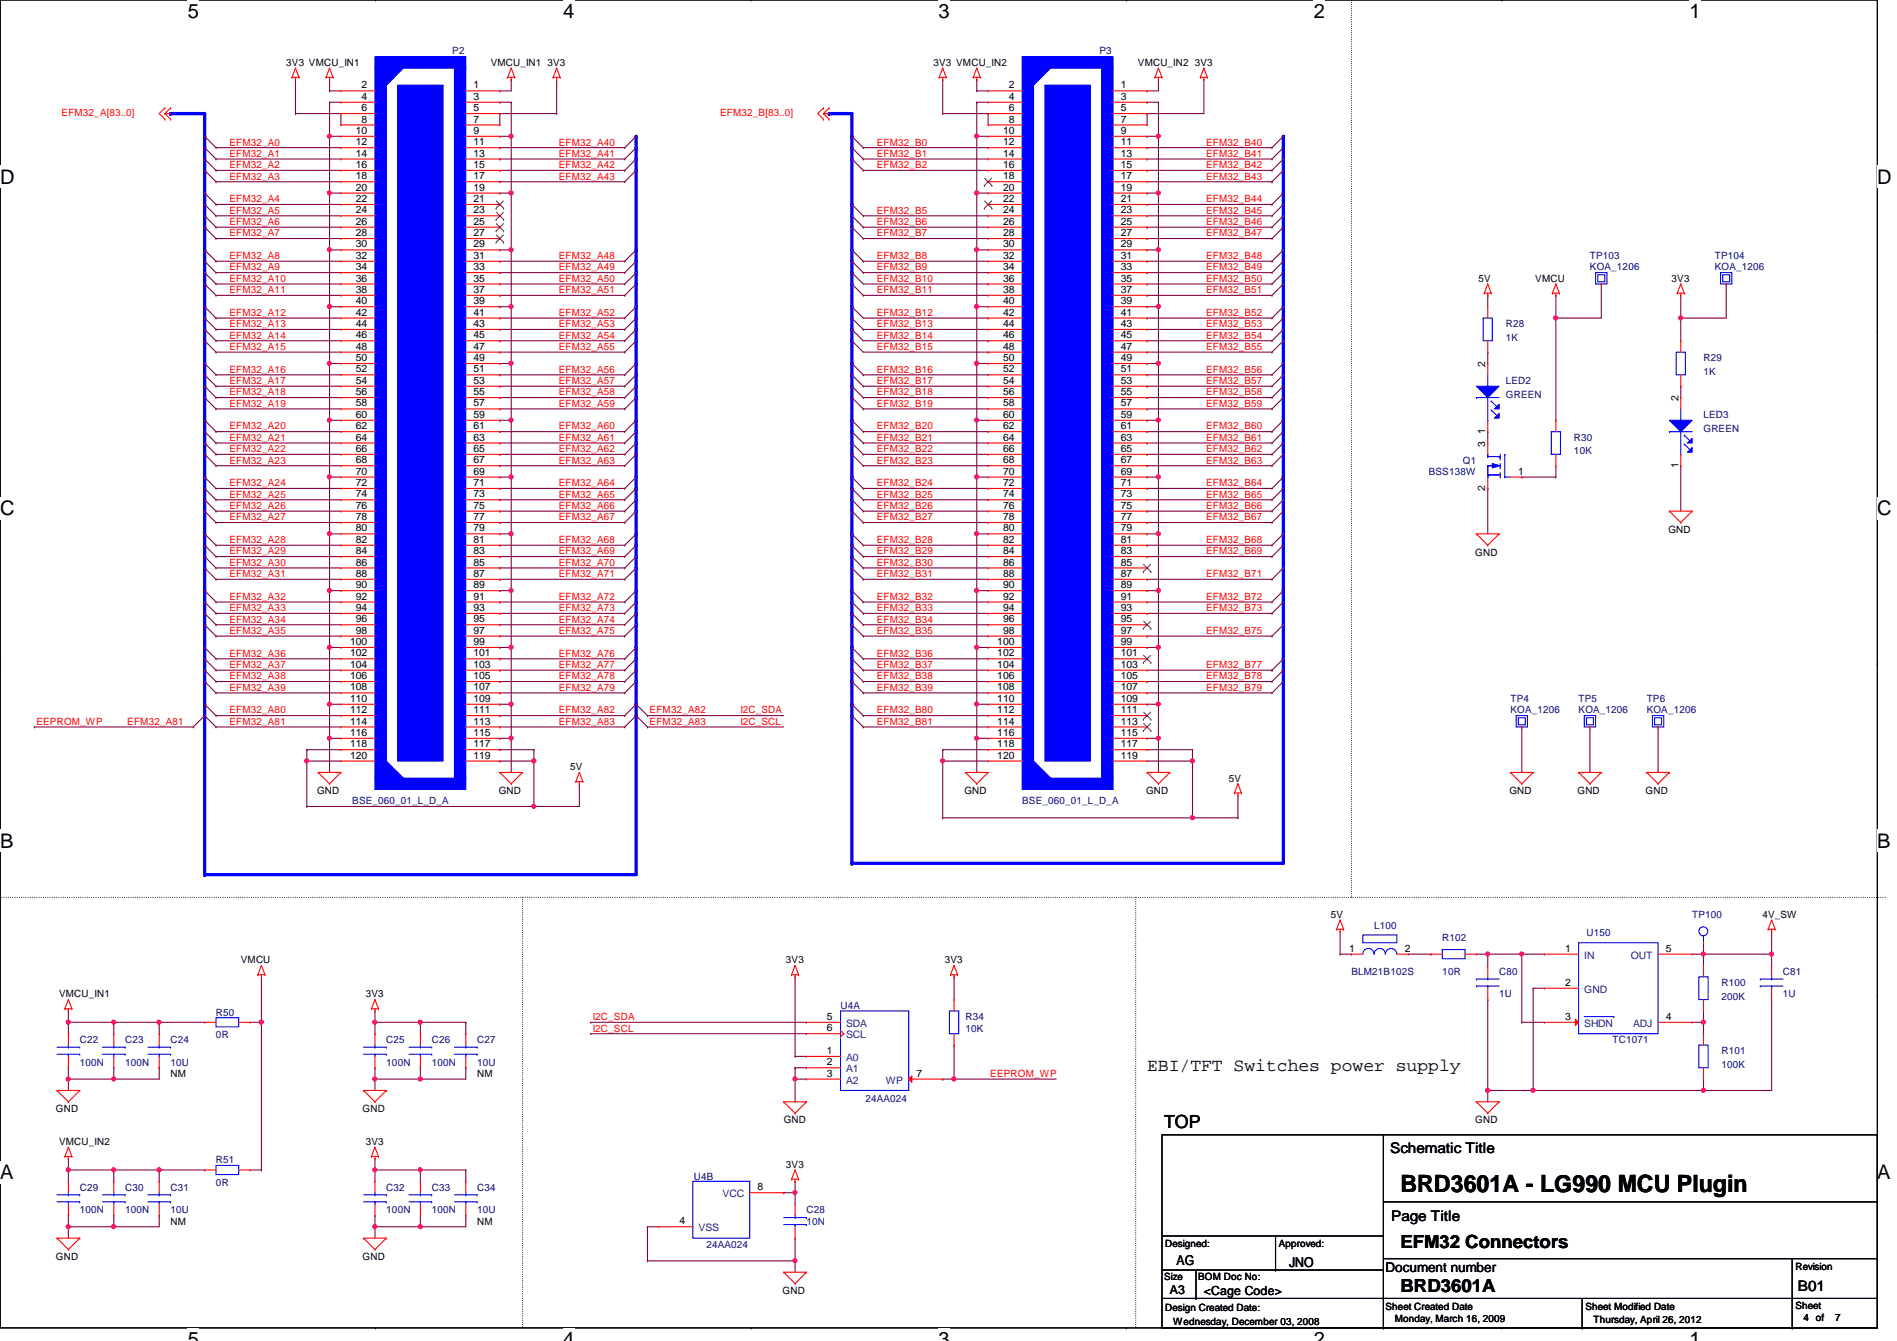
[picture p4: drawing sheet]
<svg xmlns="http://www.w3.org/2000/svg" width="297mm" height="210mm" viewBox="0 0 297 210" stroke-linecap="round" stroke-linejoin="round" font-family="sans-serif">
<defs><g id="words">
<text font-size="3.7" x="219.3" y="186.6">BRD3601A - LG990 MCU Plugin</text>
<g font-size="3.1">
<text x="29.4" y="2.8">5</text>
<text x="88.2" y="2.8">4</text>
<text x="147" y="2.8">3</text>
<text x="205.7" y="2.8">2</text>
<text x="264.5" y="2.8">1</text>
<text x="0" y="28.7">D</text>
<text x="294" y="28.7">D</text>
<text x="0" y="80.7">C</text>
<text x="294" y="80.7">C</text>
<text x="0" y="132.7">B</text>
<text x="294" y="132.7">B</text>
<text x="0" y="184.6">A</text>
<text x="294" y="184.6">A</text>
<text x="29.4" y="210.7">5</text>
<text x="88.2" y="210.7">4</text>
<text x="147" y="210.7">3</text>
<text x="205.7" y="210.7">2</text>
<text x="264.5" y="210.7">1</text>
</g>
<g font-size="2.8">
<text x="179.6" y="167.6">EBI/TFT Switches power supply</text>
<text x="182.3" y="176.6">TOP</text>
<text x="219.3" y="195.4">EFM32 Connectors</text>
<text x="219.3" y="202.3">BRD3601A</text>
</g>
<g font-size="2.3">
<text x="217.7" y="180.4">Schematic Title</text>
<text x="217.8" y="191.1">Page Title</text>
<text x="281.5" y="202.1">B01</text>
</g>
<g font-size="2.1">
<text x="184.2" y="198.1">AG</text>
<text x="201.8" y="198.2">JNO</text>
<text x="217" y="199.1">Document number</text>
</g>
<g font-size="1.9">
<text x="183.2" y="202.5">A3</text>
<text x="188.5" y="202.7">&lt;Cage Code&gt;</text>
</g>
<g font-size="1.6">
<text x="44.8" y="10.3">3V3 VMCU_IN1</text>
<text x="76.8" y="10.3">VMCU_IN1</text>
<text x="85.7" y="10.3">3V3</text>
<text x="146.2" y="10.3">3V3 VMCU_IN2</text>
<text x="178.2" y="10.3">VMCU_IN2</text>
<text x="187.1" y="10.3">3V3</text>
<text x="56.6" y="13.8">2</text>
<text x="56.6" y="15.6">4</text>
<text x="56.6" y="17.4">6</text>
<text x="74.2" y="13.8">1</text>
<text x="74.2" y="15.6">3</text>
<text x="74.2" y="17.4">5</text>
<text x="157.9" y="13.8">2</text>
<text x="157.9" y="15.6">4</text>
<text x="157.9" y="17.4">6</text>
<text x="175.5" y="13.8">1</text>
<text x="175.5" y="15.6">3</text>
<text x="175.5" y="17.4">5</text>
<text x="55.7" y="21">10</text>
<text x="55.7" y="22.7">12</text>
<text x="56.6" y="19.2">8</text>
<text x="74.2" y="19.2">7</text>
<text x="74.2" y="21">9</text>
<text x="74.2" y="22.7">11</text>
<text x="157.1" y="21">10</text>
<text x="157.1" y="22.7">12</text>
<text x="157.9" y="19.2">8</text>
<text x="175.5" y="19.2">7</text>
<text x="175.5" y="21">9</text>
<text x="175.5" y="22.7">11</text>
<text x="55.7" y="24.5">14</text>
<text x="55.7" y="26.3">16</text>
<text x="55.7" y="28.1">18</text>
<text x="55.7" y="29.8">20</text>
<text x="74.2" y="24.5">13</text>
<text x="74.2" y="26.3">15</text>
<text x="74.2" y="28.1">17</text>
<text x="74.2" y="29.8">19</text>
<text x="157.1" y="24.5">14</text>
<text x="157.1" y="26.3">16</text>
<text x="157.1" y="28.1">18</text>
<text x="157.1" y="29.8">20</text>
<text x="175.5" y="24.5">13</text>
<text x="175.5" y="26.3">15</text>
<text x="175.5" y="28.1">17</text>
<text x="175.5" y="29.8">19</text>
<text x="55.7" y="31.6">22</text>
<text x="55.7" y="33.4">24</text>
<text x="55.7" y="35.2">26</text>
<text x="74.2" y="31.6">21</text>
<text x="74.2" y="33.4">23</text>
<text x="74.2" y="35.2">25</text>
<text x="157.1" y="31.6">22</text>
<text x="157.1" y="33.4">24</text>
<text x="157.1" y="35.2">26</text>
<text x="175.5" y="31.6">21</text>
<text x="175.5" y="33.4">23</text>
<text x="175.5" y="35.2">25</text>
<text x="55.7" y="37">28</text>
<text x="55.7" y="38.7">30</text>
<text x="55.7" y="40.5">32</text>
<text x="74.2" y="37">27</text>
<text x="74.2" y="38.7">29</text>
<text x="74.2" y="40.5">31</text>
<text x="157.1" y="37">28</text>
<text x="157.1" y="38.7">30</text>
<text x="157.1" y="40.5">32</text>
<text x="175.5" y="37">27</text>
<text x="175.5" y="38.7">29</text>
<text x="175.5" y="40.5">31</text>
<text x="55.7" y="42.3">34</text>
<text x="55.7" y="44.1">36</text>
<text x="55.7" y="45.8">38</text>
<text x="55.7" y="47.6">40</text>
<text x="74.2" y="42.3">33</text>
<text x="74.2" y="44.1">35</text>
<text x="74.2" y="45.8">37</text>
<text x="74.2" y="47.6">39</text>
<text x="157.1" y="42.3">34</text>
<text x="157.1" y="44.1">36</text>
<text x="157.1" y="45.8">38</text>
<text x="157.1" y="47.6">40</text>
<text x="175.5" y="42.3">33</text>
<text x="175.5" y="44.1">35</text>
<text x="175.5" y="45.8">37</text>
<text x="175.5" y="47.6">39</text>
<text x="231.5" y="44.1">5V</text>
<text x="240.4" y="44.1">VMCU</text>
<text x="261.7" y="44.1">3V3</text>
<text x="55.7" y="49.4">42</text>
<text x="55.7" y="51.2">44</text>
<text x="55.7" y="53">46</text>
<text x="74.2" y="49.4">41</text>
<text x="74.2" y="51.2">43</text>
<text x="74.2" y="53">45</text>
<text x="157.1" y="49.4">42</text>
<text x="157.1" y="51.2">44</text>
<text x="157.1" y="53">46</text>
<text x="175.5" y="49.4">41</text>
<text x="175.5" y="51.2">43</text>
<text x="175.5" y="53">45</text>
<text x="55.7" y="54.7">48</text>
<text x="55.7" y="56.5">50</text>
<text x="55.7" y="58.3">52</text>
<text x="74.2" y="54.7">47</text>
<text x="74.2" y="56.5">49</text>
<text x="74.2" y="58.3">51</text>
<text x="157.1" y="54.7">48</text>
<text x="157.1" y="56.5">50</text>
<text x="157.1" y="58.3">52</text>
<text x="175.5" y="54.7">47</text>
<text x="175.5" y="56.5">49</text>
<text x="175.5" y="58.3">51</text>
<text x="232.6" y="57.4" transform="rotate(-90 232.6 57.4)">2</text>
<text x="55.7" y="60.1">54</text>
<text x="55.7" y="61.8">56</text>
<text x="55.7" y="63.6">58</text>
<text x="55.7" y="65.4">60</text>
<text x="74.2" y="60.1">53</text>
<text x="74.2" y="61.8">55</text>
<text x="74.2" y="63.6">57</text>
<text x="74.2" y="65.4">59</text>
<text x="157.1" y="60.1">54</text>
<text x="157.1" y="61.8">56</text>
<text x="157.1" y="63.6">58</text>
<text x="157.1" y="65.4">60</text>
<text x="175.5" y="60.1">53</text>
<text x="175.5" y="61.8">55</text>
<text x="175.5" y="63.6">57</text>
<text x="175.5" y="65.4">59</text>
<text x="262.8" y="62.8" transform="rotate(-90 262.8 62.8)">2</text>
<text x="55.7" y="67.2">62</text>
<text x="55.7" y="69">64</text>
<text x="55.7" y="70.7">66</text>
<text x="74.2" y="67.2">61</text>
<text x="74.2" y="69">63</text>
<text x="74.2" y="70.7">65</text>
<text x="157.1" y="67.2">62</text>
<text x="157.1" y="69">64</text>
<text x="157.1" y="70.7">66</text>
<text x="175.5" y="67.2">61</text>
<text x="175.5" y="69">63</text>
<text x="175.5" y="70.7">65</text>
<text x="232.6" y="69.9" transform="rotate(-90 232.6 69.9)">3</text>
<text x="232.6" y="67.9" transform="rotate(-90 232.6 67.9)">1</text>
<text x="55.7" y="72.5">68</text>
<text x="55.7" y="74.3">70</text>
<text x="55.7" y="76.1">72</text>
<text x="55.7" y="77.9">74</text>
<text x="74.2" y="72.5">67</text>
<text x="74.2" y="74.3">69</text>
<text x="74.2" y="76.1">71</text>
<text x="74.2" y="77.9">73</text>
<text x="157.1" y="72.5">68</text>
<text x="157.1" y="74.3">70</text>
<text x="157.1" y="76.1">72</text>
<text x="157.1" y="77.9">74</text>
<text x="175.5" y="72.5">67</text>
<text x="175.5" y="74.3">69</text>
<text x="175.5" y="76.1">71</text>
<text x="175.5" y="77.9">73</text>
<text x="232.6" y="76.8" transform="rotate(-90 232.6 76.8)">2</text>
<text x="237.7" y="74.3">1</text>
<text x="262.8" y="73.2" transform="rotate(-90 262.8 73.2)">1</text>
<text x="55.7" y="79.6">76</text>
<text x="55.7" y="81.4">78</text>
<text x="55.7" y="83.2">80</text>
<text x="74.2" y="79.6">75</text>
<text x="74.2" y="81.4">77</text>
<text x="74.2" y="83.2">79</text>
<text x="157.1" y="79.6">76</text>
<text x="157.1" y="81.4">78</text>
<text x="157.1" y="83.2">80</text>
<text x="175.5" y="79.6">75</text>
<text x="175.5" y="81.4">77</text>
<text x="175.5" y="83.2">79</text>
<text x="261.2" y="83.4">GND</text>
<text x="55.7" y="85">82</text>
<text x="55.7" y="86.7">84</text>
<text x="55.7" y="88.5">86</text>
<text x="74.2" y="85">81</text>
<text x="74.2" y="86.7">83</text>
<text x="74.2" y="88.5">85</text>
<text x="157.1" y="85">82</text>
<text x="157.1" y="86.7">84</text>
<text x="157.1" y="88.5">86</text>
<text x="175.5" y="85">81</text>
<text x="175.5" y="86.7">83</text>
<text x="175.5" y="88.5">85</text>
<text x="231" y="87">GND</text>
<text x="55.7" y="90.3">88</text>
<text x="55.7" y="92.1">90</text>
<text x="55.7" y="93.9">92</text>
<text x="55.7" y="95.6">94</text>
<text x="74.2" y="90.3">87</text>
<text x="74.2" y="92.1">89</text>
<text x="74.2" y="93.9">91</text>
<text x="74.2" y="95.6">93</text>
<text x="157.1" y="90.3">88</text>
<text x="157.1" y="92.1">90</text>
<text x="157.1" y="93.9">92</text>
<text x="157.1" y="95.6">94</text>
<text x="175.5" y="90.3">87</text>
<text x="175.5" y="92.1">89</text>
<text x="175.5" y="93.9">91</text>
<text x="175.5" y="95.6">93</text>
<text x="54.8" y="101">100</text>
<text x="55.7" y="97.4">96</text>
<text x="55.7" y="99.2">98</text>
<text x="74.2" y="97.4">95</text>
<text x="74.2" y="99.2">97</text>
<text x="74.2" y="101">99</text>
<text x="156.2" y="101">100</text>
<text x="157.1" y="97.4">96</text>
<text x="157.1" y="99.2">98</text>
<text x="175.5" y="97.4">95</text>
<text x="175.5" y="99.2">97</text>
<text x="175.5" y="101">99</text>
<text x="54.8" y="102.7">102</text>
<text x="54.8" y="104.5">104</text>
<text x="54.8" y="106.3">106</text>
<text x="74.2" y="102.7">101</text>
<text x="74.2" y="104.5">103</text>
<text x="74.2" y="106.3">105</text>
<text x="156.2" y="102.7">102</text>
<text x="156.2" y="104.5">104</text>
<text x="156.2" y="106.3">106</text>
<text x="175.5" y="102.7">101</text>
<text x="175.5" y="104.5">103</text>
<text x="175.5" y="106.3">105</text>
<text x="54.8" y="108.1">108</text>
<text x="54.8" y="109.9">110</text>
<text x="54.8" y="111.6">112</text>
<text x="54.8" y="113.4">114</text>
<text x="74.2" y="108.1">107</text>
<text x="74.2" y="109.9">109</text>
<text x="74.2" y="111.6">111</text>
<text x="74.2" y="113.4">113</text>
<text x="156.2" y="108.1">108</text>
<text x="156.2" y="109.9">110</text>
<text x="156.2" y="111.6">112</text>
<text x="156.2" y="113.4">114</text>
<text x="175.5" y="108.1">107</text>
<text x="175.5" y="109.9">109</text>
<text x="175.5" y="111.6">111</text>
<text x="175.5" y="113.4">113</text>
<text x="54.8" y="115.2">116</text>
<text x="54.8" y="117">118</text>
<text x="54.8" y="118.7">120</text>
<text x="74.2" y="115.2">115</text>
<text x="74.2" y="117">117</text>
<text x="74.2" y="118.7">119</text>
<text x="156.2" y="115.2">116</text>
<text x="156.2" y="117">118</text>
<text x="156.2" y="118.7">120</text>
<text x="175.5" y="115.2">115</text>
<text x="175.5" y="117">117</text>
<text x="175.5" y="118.7">119</text>
<text x="49.7" y="124.3">GND</text>
<text x="78.1" y="124.3">GND</text>
<text x="89.3" y="120.6">5V</text>
<text x="151" y="124.3">GND</text>
<text x="179.4" y="124.3">GND</text>
<text x="192.4" y="122.3">5V</text>
<text x="236.3" y="124.3">GND</text>
<text x="247" y="124.3">GND</text>
<text x="257.7" y="124.3">GND</text>
<text x="208.4" y="143.7">5V</text>
<text x="276" y="143.7">4V_SW</text>
<text x="211.3" y="149">1</text>
<text x="220" y="149">2</text>
<text x="245.1" y="149">1</text>
<text x="260.9" y="149">5</text>
<text x="37.7" y="150.8">VMCU</text>
<text x="123.1" y="150.8">3V3</text>
<text x="148" y="150.8">3V3</text>
<text x="245.1" y="154.3">2</text>
<text x="9.3" y="156.1">VMCU_IN1</text>
<text x="57.3" y="156.1">3V3</text>
<text x="129.5" y="159.6">5</text>
<text x="129.5" y="161.4">6</text>
<text x="245.1" y="159.6">3</text>
<text x="260.9" y="159.6">4</text>
<text x="129.5" y="165">1</text>
<text x="129.5" y="166.8">2</text>
<text x="26.7" y="168.6">NM</text>
<text x="74.7" y="168.6">NM</text>
<text x="129.5" y="168.5">3</text>
<text x="143.5" y="168.5">7</text>
<text x="8.8" y="174.1">GND</text>
<text x="9.3" y="179.2">VMCU_IN2</text>
<text x="56.8" y="174.1">GND</text>
<text x="57.3" y="179.2">3V3</text>
<text x="122.7" y="175.9">GND</text>
<text x="231" y="175.9">GND</text>
<text x="123.1" y="182.8">3V3</text>
<text x="26.7" y="191.7">NM</text>
<text x="74.7" y="191.7">NM</text>
<text x="106.4" y="191.6">4</text>
<text x="118.6" y="186.3">8</text>
<text x="8.8" y="197.2">GND</text>
<text x="56.8" y="197.2">GND</text>
<text x="182.5" y="195.2">Designed:</text>
<text x="200.2" y="195.2">Approved:</text>
<text x="122.6" y="202.5">GND</text>
<text x="182.3" y="200.4">Size</text>
<text x="187.6" y="200.4">BOM Doc No:</text>
<text x="281.1" y="198.8">Revision</text>
<text x="182.5" y="205.2">Design Created Date:</text>
<text x="183.7" y="207.3">Wednesday, December 03, 2008</text>
<text x="217" y="205">Sheet Created Date</text>
<text x="218.4" y="207">Monday, March 16, 2009</text>
<text x="248.2" y="205">Sheet Modified Date</text>
<text x="249.5" y="207.1">Thursday, April 26, 2012</text>
<text x="281.1" y="204.9">Sheet</text>
<text x="282.4" y="206.8">4 of</text>
<text x="287.4" y="206.8">7</text>
</g>
<g font-size="1.6" fill="#000080">
<text x="70.8" y="8.4">P2</text>
<text x="172.2" y="8.4">P3</text>
<text x="249" y="40.6">TP103</text>
<text x="268.5" y="40.6">TP104</text>
<text x="249" y="42.3">KOA_1206</text>
<text x="268.5" y="42.3">KOA_1206</text>
<text x="235.8" y="51.2">R28</text>
<text x="235.8" y="53.3">1K</text>
<text x="266.7" y="56.6">R29</text>
<text x="266.7" y="58.7">1K</text>
<text x="235.8" y="60.1">LED2</text>
<text x="235.8" y="62.2">GREEN</text>
<text x="266.7" y="65.4">LED3</text>
<text x="246.5" y="69">R30</text>
<text x="246.5" y="71.1">10K</text>
<text x="266.7" y="67.6">GREEN</text>
<text x="223.7" y="74.3">BSS138W</text>
<text x="229.1" y="72.6">Q1</text>
<text x="236.5" y="109.9">TP4</text>
<text x="236.5" y="111.7">KOA_1206</text>
<text x="247.2" y="109.9">TP5</text>
<text x="247.2" y="111.7">KOA_1206</text>
<text x="257.8" y="109.9">TP6</text>
<text x="257.8" y="111.7">KOA_1206</text>
<text x="55.2" y="125.9">BSE_060_01_L_D_A</text>
<text x="160.1" y="125.9">BSE_060_01_L_D_A</text>
<text x="265" y="143.7">TP100</text>
<text x="215.2" y="145.5">L100</text>
<text x="225.8" y="147.2">R102</text>
<text x="248.4" y="146.5">U150</text>
<text x="211.6" y="152.6">BLM21B102S</text>
<text x="225.8" y="152.6">10R</text>
<text x="234.7" y="152.6">C80</text>
<text x="269.6" y="154.3">R100</text>
<text x="279.2" y="152.6">C81</text>
<text x="33.8" y="159">R50</text>
<text x="131.6" y="157.9">U4A</text>
<text x="151.2" y="159.7">R34</text>
<text x="151.2" y="161.5">10K</text>
<text x="234.7" y="156.1">1U</text>
<text x="269.6" y="156.5">200K</text>
<text x="279.2" y="156.1">1U</text>
<text x="12.5" y="163.2">C22</text>
<text x="12.5" y="166.8">100N</text>
<text x="19.6" y="163.2">C23</text>
<text x="19.6" y="166.8">100N</text>
<text x="26.7" y="163.2">C24</text>
<text x="26.7" y="166.8">10U</text>
<text x="33.8" y="162.5">0R</text>
<text x="60.5" y="163.2">C25</text>
<text x="60.5" y="166.8">100N</text>
<text x="67.6" y="163.2">C26</text>
<text x="67.6" y="166.8">100N</text>
<text x="74.7" y="163.2">C27</text>
<text x="74.7" y="166.8">10U</text>
<text x="252.5" y="163.2">TC1071</text>
<text x="269.6" y="165">R101</text>
<text x="269.6" y="167.1">100K</text>
<text x="135.5" y="172.5">24AA024</text>
<text x="33.8" y="182.1">R51</text>
<text x="33.8" y="185.6">0R</text>
<text x="108.7" y="184.7">U4B</text>
<text x="12.5" y="186.4">C29</text>
<text x="12.5" y="189.9">100N</text>
<text x="19.6" y="186.4">C30</text>
<text x="19.6" y="189.9">100N</text>
<text x="26.7" y="186.4">C31</text>
<text x="26.7" y="189.9">10U</text>
<text x="60.5" y="186.4">C32</text>
<text x="60.5" y="189.9">100N</text>
<text x="67.6" y="186.4">C33</text>
<text x="67.6" y="189.9">100N</text>
<text x="74.7" y="186.4">C34</text>
<text x="74.7" y="189.9">10U</text>
<text x="126.3" y="189.9">C28</text>
<text x="126.3" y="191.7">10N</text>
<text x="110.6" y="195.4">24AA024</text>
</g>
<g font-size="1.6" fill="#f00">
<text x="9.6" y="18.2">EFM32_A[83..0]</text>
<text x="35.9" y="22.8">EFM32_A0</text>
<text x="87.5" y="22.8">EFM32_A40</text>
<text x="112.8" y="18.2">EFM32_B[83..0]</text>
<text x="137.3" y="22.8">EFM32_B0</text>
<text x="188.8" y="22.8">EFM32_B40</text>
<text x="35.9" y="26.3">EFM32_A2</text>
<text x="35.9" y="28.1">EFM32_A3</text>
<text x="35.9" y="24.6">EFM32_A1</text>
<text x="87.5" y="26.3">EFM32_A42</text>
<text x="87.5" y="28.1">EFM32_A43</text>
<text x="87.5" y="24.6">EFM32_A41</text>
<text x="137.3" y="26.3">EFM32_B2</text>
<text x="137.3" y="24.6">EFM32_B1</text>
<text x="188.8" y="26.3">EFM32_B42</text>
<text x="188.8" y="24.6">EFM32_B41</text>
<text x="188.8" y="28.1">EFM32_B43</text>
<text x="35.9" y="35.2">EFM32_A6</text>
<text x="35.9" y="31.7">EFM32_A4</text>
<text x="35.9" y="33.4">EFM32_A5</text>
<text x="137.3" y="35.2">EFM32_B6</text>
<text x="137.3" y="33.4">EFM32_B5</text>
<text x="188.8" y="35.2">EFM32_B46</text>
<text x="188.8" y="31.7">EFM32_B44</text>
<text x="188.8" y="33.4">EFM32_B45</text>
<text x="35.9" y="37">EFM32_A7</text>
<text x="35.9" y="40.6">EFM32_A8</text>
<text x="87.5" y="40.6">EFM32_A48</text>
<text x="137.3" y="37">EFM32_B7</text>
<text x="137.3" y="40.6">EFM32_B8</text>
<text x="188.8" y="37">EFM32_B47</text>
<text x="188.8" y="40.6">EFM32_B48</text>
<text x="35.9" y="44.1">EFM32_A10</text>
<text x="35.9" y="45.9">EFM32_A11</text>
<text x="35.9" y="42.3">EFM32_A9</text>
<text x="87.5" y="44.1">EFM32_A50</text>
<text x="87.5" y="45.9">EFM32_A51</text>
<text x="87.5" y="42.3">EFM32_A49</text>
<text x="137.3" y="42.3">EFM32_B9</text>
<text x="137.3" y="45.9">EFM32_B11</text>
<text x="137.3" y="44.1">EFM32_B10</text>
<text x="188.8" y="44.1">EFM32_B50</text>
<text x="188.8" y="45.9">EFM32_B51</text>
<text x="188.8" y="42.3">EFM32_B49</text>
<text x="35.9" y="53">EFM32_A14</text>
<text x="35.9" y="49.4">EFM32_A12</text>
<text x="35.9" y="51.2">EFM32_A13</text>
<text x="87.5" y="53">EFM32_A54</text>
<text x="87.5" y="49.4">EFM32_A52</text>
<text x="87.5" y="51.2">EFM32_A53</text>
<text x="137.3" y="49.4">EFM32_B12</text>
<text x="137.3" y="51.2">EFM32_B13</text>
<text x="137.3" y="53">EFM32_B14</text>
<text x="188.8" y="49.4">EFM32_B52</text>
<text x="188.8" y="51.2">EFM32_B53</text>
<text x="188.8" y="53">EFM32_B54</text>
<text x="35.9" y="54.8">EFM32_A15</text>
<text x="35.9" y="58.3">EFM32_A16</text>
<text x="87.5" y="58.3">EFM32_A56</text>
<text x="87.5" y="54.8">EFM32_A55</text>
<text x="137.3" y="58.3">EFM32_B16</text>
<text x="137.3" y="54.8">EFM32_B15</text>
<text x="188.8" y="54.8">EFM32_B55</text>
<text x="188.8" y="58.3">EFM32_B56</text>
<text x="35.9" y="61.9">EFM32_A18</text>
<text x="35.9" y="63.7">EFM32_A19</text>
<text x="35.9" y="60.1">EFM32_A17</text>
<text x="87.5" y="61.9">EFM32_A58</text>
<text x="87.5" y="63.7">EFM32_A59</text>
<text x="87.5" y="60.1">EFM32_A57</text>
<text x="137.3" y="61.9">EFM32_B18</text>
<text x="137.3" y="63.7">EFM32_B19</text>
<text x="137.3" y="60.1">EFM32_B17</text>
<text x="188.8" y="61.9">EFM32_B58</text>
<text x="188.8" y="63.7">EFM32_B59</text>
<text x="188.8" y="60.1">EFM32_B57</text>
<text x="35.9" y="70.8">EFM32_A22</text>
<text x="35.9" y="67.2">EFM32_A20</text>
<text x="35.9" y="69">EFM32_A21</text>
<text x="87.5" y="70.8">EFM32_A62</text>
<text x="87.5" y="67.2">EFM32_A60</text>
<text x="87.5" y="69">EFM32_A61</text>
<text x="137.3" y="70.8">EFM32_B22</text>
<text x="137.3" y="67.2">EFM32_B20</text>
<text x="137.3" y="69">EFM32_B21</text>
<text x="188.8" y="70.8">EFM32_B62</text>
<text x="188.8" y="67.2">EFM32_B60</text>
<text x="188.8" y="69">EFM32_B61</text>
<text x="35.9" y="72.6">EFM32_A23</text>
<text x="35.9" y="76.1">EFM32_A24</text>
<text x="35.9" y="77.9">EFM32_A25</text>
<text x="87.5" y="72.6">EFM32_A63</text>
<text x="87.5" y="76.1">EFM32_A64</text>
<text x="87.5" y="77.9">EFM32_A65</text>
<text x="137.3" y="72.6">EFM32_B23</text>
<text x="137.3" y="76.1">EFM32_B24</text>
<text x="137.3" y="77.9">EFM32_B25</text>
<text x="188.8" y="72.6">EFM32_B63</text>
<text x="188.8" y="76.1">EFM32_B64</text>
<text x="188.8" y="77.9">EFM32_B65</text>
<text x="35.9" y="79.7">EFM32_A26</text>
<text x="35.9" y="81.4">EFM32_A27</text>
<text x="87.5" y="79.7">EFM32_A66</text>
<text x="87.5" y="81.4">EFM32_A67</text>
<text x="137.3" y="79.7">EFM32_B26</text>
<text x="137.3" y="81.4">EFM32_B27</text>
<text x="188.8" y="79.7">EFM32_B66</text>
<text x="188.8" y="81.4">EFM32_B67</text>
<text x="35.9" y="88.6">EFM32_A30</text>
<text x="35.9" y="85">EFM32_A28</text>
<text x="35.9" y="86.8">EFM32_A29</text>
<text x="87.5" y="88.6">EFM32_A70</text>
<text x="87.5" y="85">EFM32_A68</text>
<text x="87.5" y="86.8">EFM32_A69</text>
<text x="137.3" y="88.6">EFM32_B30</text>
<text x="137.3" y="85">EFM32_B28</text>
<text x="137.3" y="86.8">EFM32_B29</text>
<text x="188.8" y="85">EFM32_B68</text>
<text x="188.8" y="86.8">EFM32_B69</text>
<text x="35.9" y="93.9">EFM32_A32</text>
<text x="35.9" y="95.7">EFM32_A33</text>
<text x="35.9" y="90.3">EFM32_A31</text>
<text x="87.5" y="90.3">EFM32_A71</text>
<text x="87.5" y="93.9">EFM32_A72</text>
<text x="87.5" y="95.7">EFM32_A73</text>
<text x="137.3" y="90.3">EFM32_B31</text>
<text x="137.3" y="93.9">EFM32_B32</text>
<text x="137.3" y="95.7">EFM32_B33</text>
<text x="188.8" y="93.9">EFM32_B72</text>
<text x="188.8" y="95.7">EFM32_B73</text>
<text x="188.8" y="90.3">EFM32_B71</text>
<text x="35.9" y="97.5">EFM32_A34</text>
<text x="35.9" y="99.2">EFM32_A35</text>
<text x="87.5" y="97.5">EFM32_A74</text>
<text x="87.5" y="99.2">EFM32_A75</text>
<text x="137.3" y="97.5">EFM32_B34</text>
<text x="137.3" y="99.2">EFM32_B35</text>
<text x="188.8" y="99.2">EFM32_B75</text>
<text x="35.9" y="106.3">EFM32_A38</text>
<text x="35.9" y="102.8">EFM32_A36</text>
<text x="35.9" y="104.6">EFM32_A37</text>
<text x="87.5" y="106.3">EFM32_A78</text>
<text x="87.5" y="102.8">EFM32_A76</text>
<text x="87.5" y="104.6">EFM32_A77</text>
<text x="137.3" y="106.3">EFM32_B38</text>
<text x="137.3" y="102.8">EFM32_B36</text>
<text x="137.3" y="104.6">EFM32_B37</text>
<text x="188.8" y="106.3">EFM32_B78</text>
<text x="188.8" y="104.6">EFM32_B77</text>
<text x="5.7" y="113.5">EEPROM_WP</text>
<text x="19.9" y="113.5">EFM32_A81</text>
<text x="35.9" y="108.1">EFM32_A39</text>
<text x="35.9" y="113.5">EFM32_A81</text>
<text x="35.9" y="111.7">EFM32_A80</text>
<text x="87.5" y="108.1">EFM32_A79</text>
<text x="87.5" y="111.7">EFM32_A82</text>
<text x="87.5" y="113.5">EFM32_A83</text>
<text x="101.7" y="111.7">EFM32_A82</text>
<text x="101.7" y="113.5">EFM32_A83</text>
<text x="115.9" y="111.7">I2C_SDA</text>
<text x="115.9" y="113.5">I2C_SCL</text>
<text x="137.3" y="113.5">EFM32_B81</text>
<text x="137.3" y="111.7">EFM32_B80</text>
<text x="137.3" y="108.1">EFM32_B39</text>
<text x="188.8" y="108.1">EFM32_B79</text>
<text x="92.8" y="159.7">I2C_SDA</text>
<text x="92.8" y="161.5">I2C_SCL</text>
<text x="155.1" y="168.6">EEPROM_WP</text>
</g>
<g font-size="1.6" fill="#004080">
<text x="248.1" y="150.1">IN</text>
<text x="248.1" y="155.4">GND</text>
<text x="255.4" y="150.1">OUT</text>
<text x="132.5" y="160.7">SDA</text>
<text x="248.1" y="160.7">SHDN</text>
<text x="255.7" y="160.7">ADJ</text>
<text x="132.5" y="162.5">SCL</text>
<text x="132.5" y="166.1">A0</text>
<text x="132.5" y="167.9">A1</text>
<text x="132.5" y="169.6">A2</text>
<text x="138.7" y="169.6">WP</text>
<text x="113.2" y="187.4">VCC</text>
<text x="109.4" y="192.7">VSS</text>
</g>
</g></defs>
<path d="M0 0h294v207.9h-294z" fill="none" stroke="#000" stroke-width=".17"/>
<g fill="#fff">
<path d="M29.4 0h1.8v3.5h-1.8z"/>
<path d="M29.4 207.9h1.8v2h-1.8z"/>
</g>
<path d="M58.8 0h.1M58.8 207.9h.1" fill="none" stroke="#000" stroke-width=".17"/>
<g fill="#fff">
<path d="M88.2 0h1.7v3.5h-1.7z"/>
<path d="M88.2 207.9h1.7v2h-1.7z"/>
</g>
<path d="M117.6 0h.1M117.6 207.9h.1" fill="none" stroke="#000" stroke-width=".17"/>
<g fill="#fff">
<path d="M147 0h1.7v3.5h-1.7z"/>
<path d="M147 207.9h1.7v2h-1.7z"/>
</g>
<path d="M176.4 0h.1M176.4 207.9h.1" fill="none" stroke="#000" stroke-width=".17"/>
<g fill="#fff">
<path d="M205.7 0h1.8v3.5h-1.8z"/>
<path d="M205.7 207.9h1.8v2h-1.8z"/>
</g>
<path d="M235.2 0h.1M235.2 207.9h.1" fill="none" stroke="#000" stroke-width=".17"/>
<g fill="#fff">
<path d="M264.5 0h1.8v3.5h-1.8z"/>
<path d="M264.5 207.9h1.8v2h-1.8z"/>
<path d="M0 26h2.3v3.4h-2.3z"/>
<path d="M294 26h2.2v3.4h-2.2z"/>
<path d="M0 77.9h2.3v3.5h-2.3z"/>
<path d="M294 77.9h2.2v3.5h-2.2z"/>
</g>
<path d="M0 51.9h.1M294 51.9h.1" fill="none" stroke="#000" stroke-width=".17"/>
<g fill="#fff">
<path d="M0 129.9h2.1v3.4h-2.1z"/>
<path d="M294 129.9h2v3.4h-2z"/>
</g>
<path d="M0 103.9h.1M294 103.9h.1" fill="none" stroke="#000" stroke-width=".17"/>
<path d="M0 103.9h.1M294 103.9h.1" fill="none" stroke="#000" stroke-width=".16"/>
<g fill="#fff">
<path d="M0 181.8h2.1v3.5h-2.1z"/>
<path d="M294 181.8h2v3.5h-2z"/>
</g>
<path d="M0 155.9h.1M294 155.9h.1" fill="none" stroke="#000" stroke-width=".17"/>
<path d="M211.6 0v140.5M0 140.5h.1M81.8 140.5v67.4M177.8 140.5v67.4M211.6 140.5h.1M295.2 140.5h-295.2M81.8 207.9h.1M177.8 207.9h.1" fill="none" stroke="#000" stroke-width=".17" stroke-dasharray="0 .3"/>
<path d="M58.7 192h.1M58.7 192h7.1" fill="none" stroke="#800040" stroke-width=".17"/>
<circle cx="58.7" cy="192" r=".32" fill="#f0f"/>
<circle cx="58.7" cy="192" r=".32" fill="none" stroke="#f0f" stroke-width=".17"/>
<path d="M58.7 192h.1M58.7 181.4h.1M58.7 181.4v1.7M58.7 192v1.8" fill="none" stroke="#800040" stroke-width=".17"/>
<circle cx="58.7" cy="183.1" r=".32" fill="#f0f"/>
<circle cx="58.7" cy="183.1" r=".32" fill="none" stroke="#f0f" stroke-width=".17"/>
<path d="M65.8 190.2h.1M65.8 190.2v1.8" fill="none" stroke="#800040" stroke-width=".17"/>
<circle cx="65.8" cy="192" r=".32" fill="#f0f"/>
<circle cx="65.8" cy="192" r=".32" fill="none" stroke="#f0f" stroke-width=".17"/>
<path d="M10.7 192h.1M10.7 192h14.2M17.8 190.2h.1M17.8 192h.1M17.8 190.2v1.8M65.8 192h.1M65.8 192h7.1" fill="none" stroke="#800040" stroke-width=".17"/>
<circle cx="17.8" cy="192" r=".32" fill="#f0f"/>
<circle cx="17.8" cy="192" r=".32" fill="none" stroke="#f0f" stroke-width=".17"/>
<path d="M10.7 192h.1M10.7 192v1.8" fill="none" stroke="#800040" stroke-width=".17"/>
<circle cx="10.7" cy="192" r=".32" fill="#f0f"/>
<circle cx="10.7" cy="192" r=".32" fill="none" stroke="#f0f" stroke-width=".17"/>
<path d="M10.7 181.4h.1M10.7 181.4v1.7" fill="none" stroke="#800040" stroke-width=".17"/>
<circle cx="10.7" cy="183.1" r=".32" fill="#f0f"/>
<circle cx="10.7" cy="183.1" r=".32" fill="none" stroke="#f0f" stroke-width=".17"/>
<path d="M10.7 183.1h.1M10.7 183.1h14.2M17.8 183.1h.1M17.8 183.1v1.8M24.9 190.2h.1M24.9 190.2v1.8" fill="none" stroke="#800040" stroke-width=".17"/>
<circle cx="24.9" cy="183.1" r=".32" fill="#f0f"/>
<circle cx="24.9" cy="183.1" r=".32" fill="none" stroke="#f0f" stroke-width=".17"/>
<circle cx="17.8" cy="183.1" r=".32" fill="#f0f"/>
<circle cx="17.8" cy="183.1" r=".32" fill="none" stroke="#f0f" stroke-width=".17"/>
<path d="M10.7 183.1h.1M10.7 190.2h.1M10.7 183.1v1.8M10.7 190.2v1.8M24.9 183.1h.1M24.9 183.1v1.8M58.7 183.1h.1M58.7 183.1h7.1M65.8 183.1h.1M65.8 183.1v1.8" fill="none" stroke="#800040" stroke-width=".17"/>
<circle cx="65.8" cy="183.1" r=".32" fill="#f0f"/>
<circle cx="65.8" cy="183.1" r=".32" fill="none" stroke="#f0f" stroke-width=".17"/>
<g fill="none" stroke="#800040" stroke-width=".17">
<path d="M78.3 58.7h.1M78.3 58.7h19.5M78.3 62.2h.1M78.3 64h.1M78.3 71.1h.1M78.3 72.9h.1M78.3 67.6h.1M78.3 69.3h.1M78.3 76.5h.1M78.3 78.2h.1M78.3 60.5h.1M78.3 62.2h19.5"/>
<path d="M78.3 64h19.5M78.3 71.1h19.5M78.3 72.9h19.5M78.3 67.6h19.5M78.3 69.3h19.5M78.3 76.5h19.5M78.3 78.2h19.5M78.3 60.5h19.5M33.8 97.8h.1M33.8 99.6h.1M33.8 94.2h.1M33.8 96h.1"/>
<path d="M33.8 97.8h19.6M33.8 99.6h19.6M33.8 94.2h19.6M33.8 96h19.6M78.3 80h.1M78.3 81.8h.1M78.3 88.9h.1M78.3 90.7h.1M78.3 85.3h.1M78.3 87.1h.1M78.3 97.8h.1M78.3 99.6h.1"/>
<path d="M78.3 94.2h.1M78.3 96h.1M78.3 80h19.5M78.3 81.8h19.5M78.3 88.9h19.5M78.3 90.7h19.5M78.3 85.3h19.5M78.3 87.1h19.5M78.3 97.8h19.5M78.3 99.6h19.5M78.3 94.2h19.5M78.3 96h19.5"/>
<path d="M33.8 106.7h.1M33.8 108.5h.1M33.8 103.1h.1M33.8 104.9h.1M33.8 106.7h19.6M33.8 108.5h19.6M33.8 103.1h19.6M33.8 104.9h19.6M78.3 106.7h.1M78.3 106.7h19.5M58.7 183.1h.1M58.7 190.2h.1"/>
<path d="M58.7 183.1v1.8M58.7 190.2v1.8M65.8 183.1h.1M65.8 183.1h7.1M72.9 183.1h.1M72.9 190.2h.1M72.9 183.1v1.8M72.9 190.2v1.8"/>
</g>
<path d="M32 21.3v1.8" fill="none" stroke="#00f" stroke-width=".51"/>
<circle cx="32" cy="21.3" r=".25" fill="#00f"/>
<path d="M32 17.8v3.5" fill="none" stroke="#00f" stroke-width=".51"/>
<circle cx="32" cy="17.8" r=".25" fill="#00f"/>
<path d="M32 23.1v1.8" fill="none" stroke="#00f" stroke-width=".51"/>
<circle cx="32" cy="23.1" r=".25" fill="#00f"/>
<path d="M32 30.2v1.8" fill="none" stroke="#00f" stroke-width=".51"/>
<circle cx="32" cy="30.2" r=".25" fill="#00f"/>
<path d="M32 24.9v1.8" fill="none" stroke="#00f" stroke-width=".51"/>
<circle cx="32" cy="24.9" r=".25" fill="#00f"/>
<path d="M32 26.7v3.5" fill="none" stroke="#00f" stroke-width=".51"/>
<circle cx="32" cy="26.7" r=".25" fill="#00f"/>
<path d="M32 33.8v1.8" fill="none" stroke="#00f" stroke-width=".51"/>
<circle cx="32" cy="33.8" r=".25" fill="#00f"/>
<path d="M78.3 108.5h.1M78.3 103.1h.1M78.3 104.9h.1M78.3 108.5h19.5M78.3 103.1h19.5M78.3 104.9h19.5" fill="none" stroke="#800040" stroke-width=".17"/>
<path d="M32 32v1.8" fill="none" stroke="#00f" stroke-width=".51"/>
<circle cx="32" cy="32" r=".25" fill="#00f"/>
<path d="M32 48v1.8" fill="none" stroke="#00f" stroke-width=".51"/>
<circle cx="32" cy="48" r=".25" fill="#00f"/>
<path d="M32 39.1v1.8" fill="none" stroke="#00f" stroke-width=".51"/>
<circle cx="32" cy="39.1" r=".25" fill="#00f"/>
<path d="M32 35.6v3.5" fill="none" stroke="#00f" stroke-width=".51"/>
<circle cx="32" cy="35.6" r=".25" fill="#00f"/>
<path d="M32 42.7v1.7" fill="none" stroke="#00f" stroke-width=".51"/>
<circle cx="32" cy="42.7" r=".25" fill="#00f"/>
<path d="M32 40.9v1.8" fill="none" stroke="#00f" stroke-width=".51"/>
<circle cx="32" cy="40.9" r=".25" fill="#00f"/>
<path d="M32 44.4v3.6" fill="none" stroke="#00f" stroke-width=".51"/>
<circle cx="32" cy="44.4" r=".25" fill="#00f"/>
<path d="M32 56.9v1.8" fill="none" stroke="#00f" stroke-width=".51"/>
<circle cx="32" cy="56.9" r=".25" fill="#00f"/>
<path d="M32 51.6v1.7" fill="none" stroke="#00f" stroke-width=".51"/>
<circle cx="32" cy="51.6" r=".25" fill="#00f"/>
<path d="M32 49.8v1.8" fill="none" stroke="#00f" stroke-width=".51"/>
<circle cx="32" cy="49.8" r=".25" fill="#00f"/>
<path d="M32 53.3v3.6" fill="none" stroke="#00f" stroke-width=".51"/>
<circle cx="32" cy="53.3" r=".25" fill="#00f"/>
<path d="M32 60.5v1.7" fill="none" stroke="#00f" stroke-width=".51"/>
<circle cx="32" cy="60.5" r=".25" fill="#00f"/>
<path d="M32 58.7v1.8" fill="none" stroke="#00f" stroke-width=".51"/>
<circle cx="32" cy="58.7" r=".25" fill="#00f"/>
<path d="M32 65.8v1.8" fill="none" stroke="#00f" stroke-width=".51"/>
<circle cx="32" cy="65.8" r=".25" fill="#00f"/>
<path d="M32 62.2v3.6" fill="none" stroke="#00f" stroke-width=".51"/>
<circle cx="32" cy="62.2" r=".25" fill="#00f"/>
<path d="M32 69.3v1.8" fill="none" stroke="#00f" stroke-width=".51"/>
<circle cx="32" cy="69.3" r=".25" fill="#00f"/>
<path d="M32 67.6v1.7" fill="none" stroke="#00f" stroke-width=".51"/>
<circle cx="32" cy="67.6" r=".25" fill="#00f"/>
<path d="M32 71.1v3.6" fill="none" stroke="#00f" stroke-width=".51"/>
<circle cx="32" cy="71.1" r=".25" fill="#00f"/>
<path d="M32 83.6v1.7" fill="none" stroke="#00f" stroke-width=".51"/>
<circle cx="32" cy="83.6" r=".25" fill="#00f"/>
<path d="M32 74.7v1.8" fill="none" stroke="#00f" stroke-width=".51"/>
<circle cx="32" cy="74.7" r=".25" fill="#00f"/>
<path d="M32 78.2v1.8" fill="none" stroke="#00f" stroke-width=".51"/>
<circle cx="32" cy="78.2" r=".25" fill="#00f"/>
<path d="M32 76.5v1.7" fill="none" stroke="#00f" stroke-width=".51"/>
<circle cx="32" cy="76.5" r=".25" fill="#00f"/>
<path d="M32 80v3.6" fill="none" stroke="#00f" stroke-width=".51"/>
<circle cx="32" cy="80" r=".25" fill="#00f"/>
<path d="M32 87.1v1.8" fill="none" stroke="#00f" stroke-width=".51"/>
<circle cx="32" cy="87.1" r=".25" fill="#00f"/>
<path d="M32 85.3v1.8" fill="none" stroke="#00f" stroke-width=".51"/>
<circle cx="32" cy="85.3" r=".25" fill="#00f"/>
<path d="M32 96v1.8" fill="none" stroke="#00f" stroke-width=".51"/>
<circle cx="32" cy="96" r=".25" fill="#00f"/>
<path d="M32 88.9v3.6" fill="none" stroke="#00f" stroke-width=".51"/>
<circle cx="32" cy="88.9" r=".25" fill="#00f"/>
<path d="M32 94.2v1.8" fill="none" stroke="#00f" stroke-width=".51"/>
<circle cx="32" cy="94.2" r=".25" fill="#00f"/>
<path d="M32 92.5v1.7" fill="none" stroke="#00f" stroke-width=".51"/>
<circle cx="32" cy="92.5" r=".25" fill="#00f"/>
<path d="M32 97.8v3.5" fill="none" stroke="#00f" stroke-width=".51"/>
<circle cx="32" cy="97.8" r=".25" fill="#00f"/>
<path d="M32 104.9v1.8" fill="none" stroke="#00f" stroke-width=".51"/>
<circle cx="32" cy="104.9" r=".25" fill="#00f"/>
<path d="M32 103.1v1.8" fill="none" stroke="#00f" stroke-width=".51"/>
<circle cx="32" cy="103.1" r=".25" fill="#00f"/>
<path d="M48 126.2h.1M48 126.2h35.6" fill="none" stroke="#800040" stroke-width=".17"/>
<circle cx="83.6" cy="126.2" r=".32" fill="#f0f"/>
<circle cx="83.6" cy="126.2" r=".32" fill="none" stroke="#f0f" stroke-width=".17"/>
<path d="M32 101.3v1.8" fill="none" stroke="#00f" stroke-width=".51"/>
<circle cx="32" cy="101.3" r=".25" fill="#00f"/>
<path d="M32 110.2v1.8" fill="none" stroke="#00f" stroke-width=".51"/>
<circle cx="32" cy="110.2" r=".25" fill="#00f"/>
<path d="M99.6 69.3v1.8" fill="none" stroke="#00f" stroke-width=".51"/>
<circle cx="99.6" cy="69.3" r=".25" fill="#00f"/>
<path d="M99.6 71.1v3.6" fill="none" stroke="#00f" stroke-width=".51"/>
<circle cx="99.6" cy="71.1" r=".25" fill="#00f"/>
<path d="M99.6 83.6v1.7" fill="none" stroke="#00f" stroke-width=".51"/>
<circle cx="99.6" cy="83.6" r=".25" fill="#00f"/>
<path d="M99.6 74.7v1.8" fill="none" stroke="#00f" stroke-width=".51"/>
<circle cx="99.6" cy="74.7" r=".25" fill="#00f"/>
<path d="M99.6 78.2v1.8" fill="none" stroke="#00f" stroke-width=".51"/>
<circle cx="99.6" cy="78.2" r=".25" fill="#00f"/>
<path d="M99.6 76.5v1.7" fill="none" stroke="#00f" stroke-width=".51"/>
<circle cx="99.6" cy="76.5" r=".25" fill="#00f"/>
<path d="M99.6 80v3.6" fill="none" stroke="#00f" stroke-width=".51"/>
<circle cx="99.6" cy="80" r=".25" fill="#00f"/>
<path d="M99.6 87.1v1.8" fill="none" stroke="#00f" stroke-width=".51"/>
<circle cx="99.6" cy="87.1" r=".25" fill="#00f"/>
<path d="M99.6 85.3v1.8" fill="none" stroke="#00f" stroke-width=".51"/>
<circle cx="99.6" cy="85.3" r=".25" fill="#00f"/>
<path d="M99.6 92.5v1.7" fill="none" stroke="#00f" stroke-width=".51"/>
<circle cx="99.6" cy="92.5" r=".25" fill="#00f"/>
<path d="M99.6 88.9v3.6" fill="none" stroke="#00f" stroke-width=".51"/>
<circle cx="99.6" cy="88.9" r=".25" fill="#00f"/>
<path d="M99.6 96v1.8" fill="none" stroke="#00f" stroke-width=".51"/>
<circle cx="99.6" cy="96" r=".25" fill="#00f"/>
<path d="M99.6 94.2v1.8" fill="none" stroke="#00f" stroke-width=".51"/>
<circle cx="99.6" cy="94.2" r=".25" fill="#00f"/>
<path d="M99.6 97.8v3.5" fill="none" stroke="#00f" stroke-width=".51"/>
<circle cx="99.6" cy="97.8" r=".25" fill="#00f"/>
<path d="M99.6 101.3v1.8" fill="none" stroke="#00f" stroke-width=".51"/>
<circle cx="99.6" cy="101.3" r=".25" fill="#00f"/>
<path d="M99.6 104.9v1.8" fill="none" stroke="#00f" stroke-width=".51"/>
<circle cx="99.6" cy="104.9" r=".25" fill="#00f"/>
<path d="M99.6 103.1v1.8" fill="none" stroke="#00f" stroke-width=".51"/>
<circle cx="99.6" cy="103.1" r=".25" fill="#00f"/>
<path d="M99.6 21.3v1.8" fill="none" stroke="#00f" stroke-width=".51"/>
<circle cx="99.6" cy="21.3" r=".25" fill="#00f"/>
<path d="M99.6 23.1v1.8" fill="none" stroke="#00f" stroke-width=".51"/>
<circle cx="99.6" cy="23.1" r=".25" fill="#00f"/>
<path d="M99.6 24.9v1.8" fill="none" stroke="#00f" stroke-width=".51"/>
<circle cx="99.6" cy="24.9" r=".25" fill="#00f"/>
<path d="M99.6 40.9v1.8" fill="none" stroke="#00f" stroke-width=".51"/>
<circle cx="99.6" cy="40.9" r=".25" fill="#00f"/>
<path d="M99.6 39.1v1.8" fill="none" stroke="#00f" stroke-width=".51"/>
<circle cx="99.6" cy="39.1" r=".25" fill="#00f"/>
<path d="M99.6 26.7v12.4" fill="none" stroke="#00f" stroke-width=".51"/>
<circle cx="99.6" cy="26.7" r=".25" fill="#00f"/>
<path d="M99.6 48v1.8" fill="none" stroke="#00f" stroke-width=".51"/>
<circle cx="99.6" cy="48" r=".25" fill="#00f"/>
<path d="M99.6 42.7v1.7" fill="none" stroke="#00f" stroke-width=".51"/>
<circle cx="99.6" cy="42.7" r=".25" fill="#00f"/>
<path d="M99.6 44.4v3.6" fill="none" stroke="#00f" stroke-width=".51"/>
<circle cx="99.6" cy="44.4" r=".25" fill="#00f"/>
<path d="M99.6 49.8v1.8" fill="none" stroke="#00f" stroke-width=".51"/>
<circle cx="99.6" cy="49.8" r=".25" fill="#00f"/>
<path d="M99.6 56.9v1.8" fill="none" stroke="#00f" stroke-width=".51"/>
<circle cx="99.6" cy="56.9" r=".25" fill="#00f"/>
<path d="M99.6 51.6v1.7" fill="none" stroke="#00f" stroke-width=".51"/>
<circle cx="99.6" cy="51.6" r=".25" fill="#00f"/>
<path d="M99.6 53.3v3.6" fill="none" stroke="#00f" stroke-width=".51"/>
<circle cx="99.6" cy="53.3" r=".25" fill="#00f"/>
<path d="M99.6 60.5v1.7" fill="none" stroke="#00f" stroke-width=".51"/>
<circle cx="99.6" cy="60.5" r=".25" fill="#00f"/>
<path d="M99.6 58.7v1.8" fill="none" stroke="#00f" stroke-width=".51"/>
<circle cx="99.6" cy="58.7" r=".25" fill="#00f"/>
<path d="M99.6 65.8v1.8" fill="none" stroke="#00f" stroke-width=".51"/>
<circle cx="99.6" cy="65.8" r=".25" fill="#00f"/>
<path d="M99.6 62.2v3.6" fill="none" stroke="#00f" stroke-width=".51"/>
<circle cx="99.6" cy="62.2" r=".25" fill="#00f"/>
<path d="M80 115.6h.1M80 115.6v5.3" fill="none" stroke="#800040" stroke-width=".17"/>
<circle cx="80" cy="115.5" r=".32" fill="#f0f"/>
<circle cx="80" cy="115.5" r=".32" fill="none" stroke="#f0f" stroke-width=".17"/>
<g fill="none" stroke="#800040" stroke-width=".17">
<path d="M33.8 26.7h.1M33.8 28.4h.1M33.8 35.6h.1M33.8 37.3h.1M33.8 32h.1M33.8 33.8h.1M33.8 23.1h.1M33.8 24.9h.1M33.8 26.7h19.6M33.8 28.4h19.6M33.8 35.6h19.6M33.8 37.3h19.6"/>
<path d="M33.8 32h19.6M33.8 33.8h19.6M33.8 23.1h19.6M33.8 24.9h19.6M80 30.2h.1M80 30.2v8.9M33.8 44.4h.1M33.8 46.2h.1M33.8 40.9h.1M33.8 42.7h.1M33.8 53.3h.1M33.8 55.1h.1"/>
<path d="M33.8 49.8h.1M33.8 51.6h.1M33.8 58.7h.1M33.8 44.4h19.6M33.8 46.2h19.6M33.8 40.9h19.6M33.8 42.7h19.6M33.8 53.3h19.6M33.8 55.1h19.6M33.8 49.8h19.6M33.8 51.6h19.6M33.8 58.7h19.6"/>
<path d="M33.8 62.2h.1M33.8 64h.1M33.8 71.1h.1M33.8 72.9h.1M33.8 67.6h.1M33.8 69.3h.1M33.8 76.5h.1M33.8 78.2h.1M33.8 60.5h.1M33.8 62.2h19.6M33.8 64h19.6M33.8 71.1h19.6"/>
<path d="M33.8 72.9h19.6M33.8 67.6h19.6M33.8 69.3h19.6M33.8 76.5h19.6M33.8 78.2h19.6M33.8 60.5h19.6M33.8 80h.1M33.8 81.8h.1M33.8 88.9h.1M33.8 90.7h.1M33.8 85.3h.1M33.8 87.1h.1"/>
<path d="M33.8 80h19.6M33.8 81.8h19.6M33.8 88.9h19.6M33.8 90.7h19.6M33.8 85.3h19.6M33.8 87.1h19.6M33.8 113.8h.1M33.8 113.8h19.6M48 119.1h.1M48 119.1v7.1M51.6 115.6h.1M51.6 110.2h.1"/>
<path d="M51.6 115.6h1.8M51.6 110.2v5.4M78.3 112h.1M78.3 112h19.5M83.6 119.1h.1M83.6 119.1v7.1M83.6 126.2h.1M83.6 126.2h7.1"/>
</g>
<circle cx="80" cy="39.1" r=".32" fill="#f0f"/>
<circle cx="80" cy="39.1" r=".32" fill="none" stroke="#f0f" stroke-width=".17"/>
<path d="M51.6 56.9h.1M51.6 56.9v8.9" fill="none" stroke="#800040" stroke-width=".17"/>
<circle cx="51.6" cy="65.8" r=".32" fill="#f0f"/>
<circle cx="51.6" cy="65.8" r=".32" fill="none" stroke="#f0f" stroke-width=".17"/>
<path d="M78.3 119.1h.1M78.3 119.1h5.3" fill="none" stroke="#800040" stroke-width=".17"/>
<circle cx="83.6" cy="119.1" r=".32" fill="#f0f"/>
<circle cx="83.6" cy="119.1" r=".32" fill="none" stroke="#f0f" stroke-width=".17"/>
<path d="M80 56.9h.1M80 56.9v8.9" fill="none" stroke="#800040" stroke-width=".17"/>
<circle cx="80" cy="65.8" r=".32" fill="#f0f"/>
<circle cx="80" cy="65.8" r=".32" fill="none" stroke="#f0f" stroke-width=".17"/>
<path d="M51.6 30.2h.1M51.6 30.2v8.9" fill="none" stroke="#800040" stroke-width=".17"/>
<circle cx="51.6" cy="39.1" r=".32" fill="#f0f"/>
<circle cx="51.6" cy="39.1" r=".32" fill="none" stroke="#f0f" stroke-width=".17"/>
<path d="M51.6 74.7h.1M51.6 74.7v8.9" fill="none" stroke="#800040" stroke-width=".17"/>
<circle cx="51.6" cy="83.5" r=".32" fill="#f0f"/>
<circle cx="51.6" cy="83.5" r=".32" fill="none" stroke="#f0f" stroke-width=".17"/>
<circle cx="51.6" cy="74.6" r=".32" fill="#f0f"/>
<circle cx="51.6" cy="74.6" r=".32" fill="none" stroke="#f0f" stroke-width=".17"/>
<path d="M51.6 83.6h.1M51.6 83.6h1.8M51.6 83.6v8.9" fill="none" stroke="#800040" stroke-width=".17"/>
<circle cx="51.6" cy="92.4" r=".32" fill="#f0f"/>
<circle cx="51.6" cy="92.4" r=".32" fill="none" stroke="#f0f" stroke-width=".17"/>
<path d="M51.6 92.5h.1M51.6 92.5h1.8M51.6 92.5v17.7M51.6 101.3h.1M51.6 101.3h1.8" fill="none" stroke="#800040" stroke-width=".17"/>
<circle cx="51.6" cy="110.2" r=".32" fill="#f0f"/>
<circle cx="51.6" cy="110.2" r=".32" fill="none" stroke="#f0f" stroke-width=".17"/>
<circle cx="51.6" cy="101.3" r=".32" fill="#f0f"/>
<circle cx="51.6" cy="101.3" r=".32" fill="none" stroke="#f0f" stroke-width=".17"/>
<path d="M80 21.3h.1M80 21.3v8.9M51.6 110.2h.1M51.6 110.2h1.8" fill="none" stroke="#800040" stroke-width=".17"/>
<circle cx="80" cy="30.2" r=".32" fill="#f0f"/>
<circle cx="80" cy="30.2" r=".32" fill="none" stroke="#f0f" stroke-width=".17"/>
<circle cx="80" cy="21.3" r=".32" fill="#f0f"/>
<circle cx="80" cy="21.3" r=".32" fill="none" stroke="#f0f" stroke-width=".17"/>
<path d="M78.3 30.2h.1M78.3 39.1h.1M78.3 30.2h1.7M78.3 39.1h1.7M80 39.1h.1M80 39.1v17.8M78.3 48h.1M78.3 48h1.7M80 48h.1" fill="none" stroke="#800040" stroke-width=".17"/>
<circle cx="80" cy="56.9" r=".32" fill="#f0f"/>
<circle cx="80" cy="56.9" r=".32" fill="none" stroke="#f0f" stroke-width=".17"/>
<circle cx="80" cy="48" r=".32" fill="#f0f"/>
<circle cx="80" cy="48" r=".32" fill="none" stroke="#f0f" stroke-width=".17"/>
<path d="M78.3 56.9h.1M78.3 56.9h1.7M78.3 65.8h.1M78.3 74.7h.1M78.3 65.8h1.7M78.3 74.7h1.7M80 65.8h.1M80 74.7h.1M80 65.8v17.8" fill="none" stroke="#800040" stroke-width=".17"/>
<circle cx="80" cy="83.5" r=".32" fill="#f0f"/>
<circle cx="80" cy="83.5" r=".32" fill="none" stroke="#f0f" stroke-width=".17"/>
<circle cx="80" cy="74.6" r=".32" fill="#f0f"/>
<circle cx="80" cy="74.6" r=".32" fill="none" stroke="#f0f" stroke-width=".17"/>
<path d="M78.3 83.6h.1M78.3 83.6h1.7M80 83.6h.1M80 83.6v8.9" fill="none" stroke="#800040" stroke-width=".17"/>
<circle cx="80" cy="92.4" r=".32" fill="#f0f"/>
<circle cx="80" cy="92.4" r=".32" fill="none" stroke="#f0f" stroke-width=".17"/>
<path d="M78.3 92.5h.1M78.3 92.5h1.7M80 92.5h.1M80 92.5v17.7M78.3 115.6h.1M78.3 101.3h.1M78.3 115.6h1.7M78.3 101.3h1.7M80 101.3h.1" fill="none" stroke="#800040" stroke-width=".17"/>
<circle cx="80" cy="110.2" r=".32" fill="#f0f"/>
<circle cx="80" cy="110.2" r=".32" fill="none" stroke="#f0f" stroke-width=".17"/>
<circle cx="80" cy="101.3" r=".32" fill="#f0f"/>
<circle cx="80" cy="101.3" r=".32" fill="none" stroke="#f0f" stroke-width=".17"/>
<path d="M48 117.3h.1M48 119.1h.1M48 117.3h5.4M48 119.1h5.4M78.3 110.2h.1M78.3 110.2h1.7" fill="none" stroke="#800040" stroke-width=".17"/>
<circle cx="48" cy="119.1" r=".32" fill="#f0f"/>
<circle cx="48" cy="119.1" r=".32" fill="none" stroke="#f0f" stroke-width=".17"/>
<path d="M51.6 115.6h.1M51.6 115.6v5.3M83.6 117.3h.1M83.6 117.3v1.8" fill="none" stroke="#800040" stroke-width=".17"/>
<circle cx="51.6" cy="115.5" r=".32" fill="#f0f"/>
<circle cx="51.6" cy="115.5" r=".32" fill="none" stroke="#f0f" stroke-width=".17"/>
<path d="M90.7 122.7h.1M90.7 122.7v3.5" fill="none" stroke="#800040" stroke-width=".17"/>
<path d="M99.6 67.6v1.7" fill="none" stroke="#00f" stroke-width=".51"/>
<circle cx="99.6" cy="67.6" r=".25" fill="#00f"/>
<path d="M80 16h.1M80 16v5.3h-1.7M78.3 21.3h.1" fill="none" stroke="#800040" stroke-width=".17"/>
<path d="M26.7 17.8h5.3" fill="none" stroke="#00f" stroke-width=".51"/>
<circle cx="26.7" cy="17.8" r=".25" fill="#00f"/>
<path d="M32 112v24.9" fill="none" stroke="#00f" stroke-width=".51"/>
<circle cx="32" cy="112" r=".25" fill="#00f"/>
<g fill="none" stroke="#800040" stroke-width=".17">
<path d="M46.3 12.4h.1M46.3 17.8h.1M46.3 12.4v5.4M46.3 17.8h7.1M51.6 16h.1M51.6 14.2h.1M51.6 12.4h.1M51.6 12.4v1.8M51.6 16v5.3M51.6 14.2h1.8M51.6 16h1.8M78.3 14.2h.1"/>
<path d="M78.3 17.8h.1M78.3 16h.1M78.3 17.8v1.8M78.3 16h1.7M80 12.4h.1M80 12.4v1.8h-1.7M87.2 12.4h.1M87.2 12.4v5.4M51.6 21.3h.1M51.6 21.3h1.8M48 117.3h.1M48 117.3v1.8"/>
</g>
<path d="M32 136.9h67.6" fill="none" stroke="#00f" stroke-width=".51"/>
<circle cx="32" cy="136.9" r=".25" fill="#00f"/>
<path d="M51.6 21.3h.1M51.6 21.3v8.9M78.3 117.3h.1M78.3 117.3h5.3" fill="none" stroke="#800040" stroke-width=".17"/>
<circle cx="51.6" cy="30.2" r=".32" fill="#f0f"/>
<circle cx="51.6" cy="30.2" r=".32" fill="none" stroke="#f0f" stroke-width=".17"/>
<circle cx="51.6" cy="21.3" r=".32" fill="#f0f"/>
<circle cx="51.6" cy="21.3" r=".32" fill="none" stroke="#f0f" stroke-width=".17"/>
<path d="M51.6 30.2h.1M51.6 39.1h.1M51.6 30.2h1.8M51.6 39.1v17.8M51.6 39.1h1.8M51.6 48h.1M51.6 48h1.8" fill="none" stroke="#800040" stroke-width=".17"/>
<circle cx="51.6" cy="56.9" r=".32" fill="#f0f"/>
<circle cx="51.6" cy="56.9" r=".32" fill="none" stroke="#f0f" stroke-width=".17"/>
<circle cx="51.6" cy="48" r=".32" fill="#f0f"/>
<circle cx="51.6" cy="48" r=".32" fill="none" stroke="#f0f" stroke-width=".17"/>
<g fill="none" stroke="#800040" stroke-width=".17">
<path d="M78.3 26.7h.1M78.3 28.4h.1M78.3 23.1h.1M78.3 24.9h.1M78.3 26.7h19.5M78.3 28.4h19.5M78.3 23.1h19.5M78.3 24.9h19.5M135.2 26.7h.1M135.2 23.1h.1M135.2 24.9h.1M135.2 35.6h.1"/>
<path d="M135.2 37.3h.1M135.2 33.8h.1M135.2 26.7h19.5M135.2 23.1h19.5M135.2 24.9h19.5M135.2 35.6h19.5M135.2 37.3h19.5M135.2 33.8h19.5M51.6 56.9h.1M51.6 56.9h1.8M78.3 44.4h.1M78.3 46.2h.1"/>
<path d="M78.3 40.9h.1M78.3 42.7h.1M78.3 53.3h.1M78.3 55.1h.1M78.3 49.8h.1M78.3 51.6h.1M78.3 44.4h19.5M78.3 46.2h19.5M78.3 40.9h19.5M78.3 42.7h19.5M78.3 53.3h19.5M78.3 55.1h19.5"/>
<path d="M78.3 49.8h19.5M78.3 51.6h19.5M135.2 40.9h.1M135.2 42.7h.1M135.2 40.9h19.5M135.2 42.7h19.5M179.6 55.1h.1M179.6 49.8h.1M179.6 58.7h.1M179.6 55.1h19.6M179.6 49.8h19.6M179.6 58.7h19.6"/>
<path d="M51.6 65.8h.1M51.6 74.7h.1M51.6 65.8v8.9M51.6 65.8h1.8M51.6 74.7h1.8M135.2 71.1h.1M135.2 72.9h.1M135.2 67.6h.1M135.2 69.3h.1M135.2 76.5h.1M135.2 78.2h.1M135.2 71.1h19.5"/>
<path d="M135.2 72.9h19.5M135.2 67.6h19.5M135.2 69.3h19.5M135.2 76.5h19.5M135.2 78.2h19.5M179.6 71.1h.1M179.6 72.9h.1M179.6 67.6h.1M179.6 69.3h.1M179.6 62.2h.1M179.6 64h.1M179.6 60.5h.1"/>
<path d="M179.6 71.1h19.6M179.6 72.9h19.6M179.6 67.6h19.6M179.6 69.3h19.6M179.6 62.2h19.6M179.6 64h19.6M179.6 60.5h19.6M135.2 80h.1M135.2 81.8h.1M135.2 80h19.5M135.2 81.8h19.5M80 110.2h.1"/>
<path d="M80 110.2v5.4M135.2 113.8h.1M135.2 112h.1M135.2 113.8h19.5M135.2 112h19.5"/>
</g>
<path d="M201 106.7v28.4" fill="none" stroke="#00f" stroke-width=".51"/>
<circle cx="201" cy="106.7" r=".25" fill="#00f"/>
<path d="M201 21.3v1.8" fill="none" stroke="#00f" stroke-width=".51"/>
<circle cx="201" cy="21.3" r=".25" fill="#00f"/>
<path d="M201 26.7v3.5" fill="none" stroke="#00f" stroke-width=".51"/>
<circle cx="201" cy="30.2" r=".25" fill="#00f"/>
<path d="M201 23.1v1.8" fill="none" stroke="#00f" stroke-width=".51"/>
<circle cx="201" cy="23.1" r=".25" fill="#00f"/>
<path d="M201 24.9v1.8" fill="none" stroke="#00f" stroke-width=".51"/>
<circle cx="201" cy="24.9" r=".25" fill="#00f"/>
<path d="M201 32v1.8" fill="none" stroke="#00f" stroke-width=".51"/>
<circle cx="201" cy="32" r=".25" fill="#00f"/>
<path d="M201 33.8v1.8" fill="none" stroke="#00f" stroke-width=".51"/>
<circle cx="201" cy="33.8" r=".25" fill="#00f"/>
<path d="M201 44.4v3.6" fill="none" stroke="#00f" stroke-width=".51"/>
<circle cx="201" cy="48" r=".25" fill="#00f"/>
<path d="M201 35.6v3.5" fill="none" stroke="#00f" stroke-width=".51"/>
<circle cx="201" cy="39.1" r=".25" fill="#00f"/>
<path d="M201 40.9v1.8" fill="none" stroke="#00f" stroke-width=".51"/>
<circle cx="201" cy="40.9" r=".25" fill="#00f"/>
<path d="M201 39.1v1.8" fill="none" stroke="#00f" stroke-width=".51"/>
<circle cx="201" cy="39.1" r=".25" fill="#00f"/>
<path d="M201 42.7v1.7" fill="none" stroke="#00f" stroke-width=".51"/>
<circle cx="201" cy="42.7" r=".25" fill="#00f"/>
<path d="M201 58.7v1.8" fill="none" stroke="#00f" stroke-width=".51"/>
<circle cx="201" cy="58.7" r=".25" fill="#00f"/>
<path d="M201 56.9v1.8" fill="none" stroke="#00f" stroke-width=".51"/>
<circle cx="201" cy="56.9" r=".25" fill="#00f"/>
<path d="M201 51.6v1.7" fill="none" stroke="#00f" stroke-width=".51"/>
<circle cx="201" cy="51.6" r=".25" fill="#00f"/>
<path d="M201 53.3v3.6" fill="none" stroke="#00f" stroke-width=".51"/>
<circle cx="201" cy="56.9" r=".25" fill="#00f"/>
<path d="M201 60.5v1.7" fill="none" stroke="#00f" stroke-width=".51"/>
<circle cx="201" cy="60.5" r=".25" fill="#00f"/>
<path d="M201 67.6v1.7" fill="none" stroke="#00f" stroke-width=".51"/>
<circle cx="201" cy="67.6" r=".25" fill="#00f"/>
<path d="M201 65.8v1.8" fill="none" stroke="#00f" stroke-width=".51"/>
<circle cx="201" cy="65.8" r=".25" fill="#00f"/>
<path d="M201 62.2v3.6" fill="none" stroke="#00f" stroke-width=".51"/>
<circle cx="201" cy="65.8" r=".25" fill="#00f"/>
<path d="M201 69.3v1.8" fill="none" stroke="#00f" stroke-width=".51"/>
<circle cx="201" cy="69.3" r=".25" fill="#00f"/>
<path d="M201 71.1v3.6" fill="none" stroke="#00f" stroke-width=".51"/>
<circle cx="201" cy="74.7" r=".25" fill="#00f"/>
<path d="M201 76.5v1.7" fill="none" stroke="#00f" stroke-width=".51"/>
<circle cx="201" cy="76.5" r=".25" fill="#00f"/>
<path d="M201 74.7v1.8" fill="none" stroke="#00f" stroke-width=".51"/>
<circle cx="201" cy="74.7" r=".25" fill="#00f"/>
<path d="M201 83.6v1.7" fill="none" stroke="#00f" stroke-width=".51"/>
<circle cx="201" cy="83.6" r=".25" fill="#00f"/>
<path d="M201 78.2v1.8" fill="none" stroke="#00f" stroke-width=".51"/>
<circle cx="201" cy="78.2" r=".25" fill="#00f"/>
<path d="M201 80v3.6" fill="none" stroke="#00f" stroke-width=".51"/>
<circle cx="201" cy="83.6" r=".25" fill="#00f"/>
<path d="M201 85.3v3.6" fill="none" stroke="#00f" stroke-width=".51"/>
<circle cx="201" cy="85.3" r=".25" fill="#00f"/>
<path d="M201 92.5v1.7" fill="none" stroke="#00f" stroke-width=".51"/>
<circle cx="201" cy="92.5" r=".25" fill="#00f"/>
<path d="M201 88.9v3.6" fill="none" stroke="#00f" stroke-width=".51"/>
<circle cx="201" cy="92.5" r=".25" fill="#00f"/>
<path d="M201 94.2v3.6" fill="none" stroke="#00f" stroke-width=".51"/>
<circle cx="201" cy="94.2" r=".25" fill="#00f"/>
<path d="M201 97.8v5.3" fill="none" stroke="#00f" stroke-width=".51"/>
<circle cx="201" cy="103.1" r=".25" fill="#00f"/>
<path d="M201 104.9v1.8" fill="none" stroke="#00f" stroke-width=".51"/>
<circle cx="201" cy="104.9" r=".25" fill="#00f"/>
<path d="M201 103.1v1.8" fill="none" stroke="#00f" stroke-width=".51"/>
<circle cx="201" cy="103.1" r=".25" fill="#00f"/>
<path d="M133.4 17.8v3.5" fill="none" stroke="#00f" stroke-width=".51"/>
<circle cx="133.4" cy="21.3" r=".25" fill="#00f"/>
<path d="M133.4 21.3v1.8" fill="none" stroke="#00f" stroke-width=".51"/>
<circle cx="133.4" cy="21.3" r=".25" fill="#00f"/>
<path d="M133.4 32v1.8" fill="none" stroke="#00f" stroke-width=".51"/>
<circle cx="133.4" cy="32" r=".25" fill="#00f"/>
<path d="M133.4 23.1v1.8" fill="none" stroke="#00f" stroke-width=".51"/>
<circle cx="133.4" cy="23.1" r=".25" fill="#00f"/>
<path d="M133.4 24.9v7.1" fill="none" stroke="#00f" stroke-width=".51"/>
<circle cx="133.4" cy="24.9" r=".25" fill="#00f"/>
<path d="M133.4 33.8v1.8" fill="none" stroke="#00f" stroke-width=".51"/>
<circle cx="133.4" cy="33.8" r=".25" fill="#00f"/>
<path d="M133.4 39.1v1.8" fill="none" stroke="#00f" stroke-width=".51"/>
<circle cx="133.4" cy="39.1" r=".25" fill="#00f"/>
<path d="M133.4 35.6v3.5" fill="none" stroke="#00f" stroke-width=".51"/>
<circle cx="133.4" cy="39.1" r=".25" fill="#00f"/>
<path d="M133.4 56.9v1.8" fill="none" stroke="#00f" stroke-width=".51"/>
<circle cx="133.4" cy="56.9" r=".25" fill="#00f"/>
<path d="M133.4 40.9v1.8" fill="none" stroke="#00f" stroke-width=".51"/>
<circle cx="133.4" cy="42.7" r=".25" fill="#00f"/>
<path d="M133.4 60.5v1.7" fill="none" stroke="#00f" stroke-width=".51"/>
<circle cx="133.4" cy="60.5" r=".25" fill="#00f"/>
<path d="M133.4 58.7v1.8" fill="none" stroke="#00f" stroke-width=".51"/>
<circle cx="133.4" cy="58.7" r=".25" fill="#00f"/>
<path d="M133.4 65.8v1.8" fill="none" stroke="#00f" stroke-width=".51"/>
<circle cx="133.4" cy="65.8" r=".25" fill="#00f"/>
<path d="M133.4 62.2v3.6" fill="none" stroke="#00f" stroke-width=".51"/>
<circle cx="133.4" cy="65.8" r=".25" fill="#00f"/>
<path d="M133.4 69.3v1.8" fill="none" stroke="#00f" stroke-width=".51"/>
<circle cx="133.4" cy="69.3" r=".25" fill="#00f"/>
<path d="M133.4 67.6v1.7" fill="none" stroke="#00f" stroke-width=".51"/>
<circle cx="133.4" cy="67.6" r=".25" fill="#00f"/>
<path d="M133.4 71.1v3.6" fill="none" stroke="#00f" stroke-width=".51"/>
<circle cx="133.4" cy="74.7" r=".25" fill="#00f"/>
<path d="M133.4 74.7v1.8" fill="none" stroke="#00f" stroke-width=".51"/>
<circle cx="133.4" cy="74.7" r=".25" fill="#00f"/>
<path d="M133.4 78.2v1.8" fill="none" stroke="#00f" stroke-width=".51"/>
<circle cx="133.4" cy="78.2" r=".25" fill="#00f"/>
<path d="M133.4 76.5v1.7" fill="none" stroke="#00f" stroke-width=".51"/>
<circle cx="133.4" cy="76.5" r=".25" fill="#00f"/>
<path d="M133.4 83.6v1.7" fill="none" stroke="#00f" stroke-width=".51"/>
<circle cx="133.4" cy="83.6" r=".25" fill="#00f"/>
<path d="M133.4 87.1v1.8" fill="none" stroke="#00f" stroke-width=".51"/>
<circle cx="133.4" cy="87.1" r=".25" fill="#00f"/>
<path d="M133.4 85.3v1.8" fill="none" stroke="#00f" stroke-width=".51"/>
<circle cx="133.4" cy="85.3" r=".25" fill="#00f"/>
<path d="M133.4 92.5v1.7" fill="none" stroke="#00f" stroke-width=".51"/>
<circle cx="133.4" cy="92.5" r=".25" fill="#00f"/>
<path d="M133.4 88.9v3.6" fill="none" stroke="#00f" stroke-width=".51"/>
<circle cx="133.4" cy="92.5" r=".25" fill="#00f"/>
<path d="M133.4 96v1.8" fill="none" stroke="#00f" stroke-width=".51"/>
<circle cx="133.4" cy="96" r=".25" fill="#00f"/>
<path d="M133.4 94.2v1.8" fill="none" stroke="#00f" stroke-width=".51"/>
<circle cx="133.4" cy="94.2" r=".25" fill="#00f"/>
<path d="M133.4 97.8v3.5" fill="none" stroke="#00f" stroke-width=".51"/>
<circle cx="133.4" cy="101.3" r=".25" fill="#00f"/>
<path d="M133.4 101.3v1.8" fill="none" stroke="#00f" stroke-width=".51"/>
<circle cx="133.4" cy="101.3" r=".25" fill="#00f"/>
<path d="M133.4 104.9v1.8" fill="none" stroke="#00f" stroke-width=".51"/>
<circle cx="133.4" cy="104.9" r=".25" fill="#00f"/>
<path d="M133.4 103.1v1.8" fill="none" stroke="#00f" stroke-width=".51"/>
<circle cx="133.4" cy="103.1" r=".25" fill="#00f"/>
<g fill="none" stroke="#800040" stroke-width=".17">
<path d="M135.2 58.7h.1M135.2 58.7h19.5M135.2 62.2h.1M135.2 64h.1M135.2 60.5h.1M135.2 62.2h19.5M135.2 64h19.5M135.2 60.5h19.5M135.2 88.9h.1M135.2 90.7h.1M135.2 85.3h.1M135.2 87.1h.1"/>
<path d="M135.2 97.8h.1M135.2 99.6h.1M135.2 94.2h.1M135.2 96h.1M135.2 88.9h19.5M135.2 90.7h19.5M135.2 85.3h19.5M135.2 87.1h19.5M135.2 97.8h19.5M135.2 99.6h19.5M135.2 94.2h19.5M135.2 96h19.5"/>
<path d="M147.6 119.1h.1M147.6 119.1v8.9M152.9 115.6h.1M152.9 110.2h.1M152.9 115.6h1.8M152.9 110.2v5.4M186.7 119.1h.1M186.7 119.1v8.9h-39.1M147.6 128h.1"/>
</g>
<circle cx="186.7" cy="128" r=".32" fill="#f0f"/>
<circle cx="186.7" cy="128" r=".32" fill="none" stroke="#f0f" stroke-width=".17"/>
<g fill="none" stroke="#800040" stroke-width=".17">
<path d="M152.9 30.2h.1M152.9 30.2v8.9M135.2 106.7h.1M135.2 108.5h.1M135.2 103.1h.1M135.2 104.9h.1M135.2 106.7h19.5M135.2 108.5h19.5M135.2 103.1h19.5M135.2 104.9h19.5M179.6 106.7h.1M179.6 108.5h.1"/>
<path d="M179.6 115.6h.1M179.6 106.7h19.6M179.6 108.5h19.6M181.4 110.2h.1M181.4 110.2v5.4h-1.8"/>
</g>
<circle cx="152.9" cy="39.1" r=".32" fill="#f0f"/>
<circle cx="152.9" cy="39.1" r=".32" fill="none" stroke="#f0f" stroke-width=".17"/>
<path d="M152.9 56.9h.1M152.9 56.9v8.9" fill="none" stroke="#800040" stroke-width=".17"/>
<circle cx="152.9" cy="65.8" r=".32" fill="#f0f"/>
<circle cx="152.9" cy="65.8" r=".32" fill="none" stroke="#f0f" stroke-width=".17"/>
<path d="M181.4 30.2h.1M181.4 30.2v8.9" fill="none" stroke="#800040" stroke-width=".17"/>
<circle cx="181.4" cy="39.1" r=".32" fill="#f0f"/>
<circle cx="181.4" cy="39.1" r=".32" fill="none" stroke="#f0f" stroke-width=".17"/>
<path d="M181.4 56.9h.1M181.4 56.9v8.9" fill="none" stroke="#800040" stroke-width=".17"/>
<circle cx="181.4" cy="65.8" r=".32" fill="#f0f"/>
<circle cx="181.4" cy="65.8" r=".32" fill="none" stroke="#f0f" stroke-width=".17"/>
<g fill="none" stroke="#800040" stroke-width=".17">
<path d="M152.9 16h.1M152.9 16v5.3M152.9 16h1.8M179.6 26.7h.1M179.6 23.1h.1M179.6 24.9h.1M179.6 26.7h19.6M179.6 23.1h19.6M179.6 24.9h19.6M179.6 94.2h.1M179.6 96h.1M179.6 94.2h19.6"/>
<path d="M179.6 96h19.6"/>
</g>
<path d="M133.4 135.1h67.6" fill="none" stroke="#00f" stroke-width=".51"/>
<circle cx="133.4" cy="135.1" r=".25" fill="#00f"/>
<path d="M152.9 101.3h.1M152.9 101.3v8.9" fill="none" stroke="#800040" stroke-width=".17"/>
<circle cx="152.9" cy="110.2" r=".32" fill="#f0f"/>
<circle cx="152.9" cy="110.2" r=".32" fill="none" stroke="#f0f" stroke-width=".17"/>
<circle cx="152.9" cy="101.3" r=".32" fill="#f0f"/>
<circle cx="152.9" cy="101.3" r=".32" fill="none" stroke="#f0f" stroke-width=".17"/>
<path d="M152.9 74.7h.1M152.9 74.7v8.9" fill="none" stroke="#800040" stroke-width=".17"/>
<circle cx="152.9" cy="83.5" r=".32" fill="#f0f"/>
<circle cx="152.9" cy="83.5" r=".32" fill="none" stroke="#f0f" stroke-width=".17"/>
<circle cx="152.9" cy="74.6" r=".32" fill="#f0f"/>
<circle cx="152.9" cy="74.6" r=".32" fill="none" stroke="#f0f" stroke-width=".17"/>
<path d="M152.9 83.6h.1M152.9 83.6h1.8M152.9 83.6v8.9" fill="none" stroke="#800040" stroke-width=".17"/>
<circle cx="152.9" cy="92.4" r=".32" fill="#f0f"/>
<circle cx="152.9" cy="92.4" r=".32" fill="none" stroke="#f0f" stroke-width=".17"/>
<path d="M181.4 21.3h.1M181.4 21.3v8.9M152.9 92.5h.1M152.9 92.5h1.8M152.9 92.5v8.8M152.9 101.3h.1M152.9 110.2h.1M152.9 101.3h1.8M152.9 110.2h1.8" fill="none" stroke="#800040" stroke-width=".17"/>
<circle cx="181.4" cy="30.2" r=".32" fill="#f0f"/>
<circle cx="181.4" cy="30.2" r=".32" fill="none" stroke="#f0f" stroke-width=".17"/>
<circle cx="181.4" cy="21.3" r=".32" fill="#f0f"/>
<circle cx="181.4" cy="21.3" r=".32" fill="none" stroke="#f0f" stroke-width=".17"/>
<path d="M179.6 30.2h.1M179.6 39.1h.1M179.6 30.2h1.8M179.6 39.1h1.8M181.4 39.1h.1M181.4 39.1v17.8M179.6 48h.1M179.6 48h1.8M181.4 48h.1" fill="none" stroke="#800040" stroke-width=".17"/>
<circle cx="181.4" cy="56.9" r=".32" fill="#f0f"/>
<circle cx="181.4" cy="56.9" r=".32" fill="none" stroke="#f0f" stroke-width=".17"/>
<circle cx="181.4" cy="48" r=".32" fill="#f0f"/>
<circle cx="181.4" cy="48" r=".32" fill="none" stroke="#f0f" stroke-width=".17"/>
<path d="M179.6 56.9h.1M179.6 56.9h1.8M179.6 65.8h.1M179.6 74.7h.1M179.6 65.8h1.8M179.6 74.7h1.8M181.4 65.8h.1M181.4 74.7h.1M181.4 65.8v17.8" fill="none" stroke="#800040" stroke-width=".17"/>
<circle cx="181.4" cy="83.5" r=".32" fill="#f0f"/>
<circle cx="181.4" cy="83.5" r=".32" fill="none" stroke="#f0f" stroke-width=".17"/>
<circle cx="181.4" cy="74.6" r=".32" fill="#f0f"/>
<circle cx="181.4" cy="74.6" r=".32" fill="none" stroke="#f0f" stroke-width=".17"/>
<path d="M179.6 83.6h.1M179.6 83.6h1.8M181.4 83.6h.1M181.4 83.6v8.9" fill="none" stroke="#800040" stroke-width=".17"/>
<circle cx="181.4" cy="92.4" r=".32" fill="#f0f"/>
<circle cx="181.4" cy="92.4" r=".32" fill="none" stroke="#f0f" stroke-width=".17"/>
<path d="M179.6 92.5h.1M179.6 92.5h1.8M181.4 92.5h.1M181.4 92.5v17.7M179.6 101.3h.1M179.6 101.3h1.8M181.4 101.3h.1" fill="none" stroke="#800040" stroke-width=".17"/>
<circle cx="181.4" cy="110.2" r=".32" fill="#f0f"/>
<circle cx="181.4" cy="110.2" r=".32" fill="none" stroke="#f0f" stroke-width=".17"/>
<circle cx="181.4" cy="101.3" r=".32" fill="#f0f"/>
<circle cx="181.4" cy="101.3" r=".32" fill="none" stroke="#f0f" stroke-width=".17"/>
<path d="M179.6 110.2h.1M179.6 110.2h1.8M181.4 115.6h.1M181.4 115.6v5.3" fill="none" stroke="#800040" stroke-width=".17"/>
<circle cx="181.4" cy="115.5" r=".32" fill="#f0f"/>
<circle cx="181.4" cy="115.5" r=".32" fill="none" stroke="#f0f" stroke-width=".17"/>
<g fill="none" stroke="#800040" stroke-width=".17">
<path d="M179.6 35.6h.1M179.6 37.3h.1M179.6 32h.1M179.6 35.6h19.6M179.6 37.3h19.6M179.6 32h19.6M179.6 90.7h.1M179.6 85.3h.1M179.6 87.1h.1M179.6 90.7h19.6M179.6 85.3h19.6M179.6 87.1h19.6"/>
<path d="M147.6 117.3h.1M147.6 119.1h.1M147.6 117.3h7.1M147.6 119.1h7.1M186.7 128h.1M186.7 128h7.1"/>
</g>
<path d="M133.4 80v3.6" fill="none" stroke="#00f" stroke-width=".51"/>
<circle cx="133.4" cy="83.6" r=".25" fill="#00f"/>
<g fill="none" stroke="#800040" stroke-width=".17">
<path d="M147.6 12.4h.1M147.6 12.4v5.4M152.9 14.2h.1M152.9 12.4h.1M152.9 14.2h1.8M152.9 12.4v1.8M179.6 16h.1M179.6 14.2h.1M179.6 17.8h.1M179.6 16h1.8M179.6 17.8v1.8M181.4 16h.1"/>
<path d="M181.4 12.4h.1M181.4 16v5.3h-1.8M181.4 12.4v1.8h-1.8M188.5 12.4h.1M188.5 12.4v5.4h-8.9M152.9 21.3h.1M152.9 21.3h1.8M179.6 21.3h.1M152.9 115.6h.1M152.9 115.6v5.3M193.8 128h.1M193.8 124.5v3.5"/>
</g>
<circle cx="152.9" cy="115.5" r=".32" fill="#f0f"/>
<circle cx="152.9" cy="115.5" r=".32" fill="none" stroke="#f0f" stroke-width=".17"/>
<path d="M147.6 17.8h.1M147.6 17.8h7.1M152.9 21.3h.1M152.9 21.3v8.9" fill="none" stroke="#800040" stroke-width=".17"/>
<circle cx="152.9" cy="30.2" r=".32" fill="#f0f"/>
<circle cx="152.9" cy="30.2" r=".32" fill="none" stroke="#f0f" stroke-width=".17"/>
<circle cx="152.9" cy="21.3" r=".32" fill="#f0f"/>
<circle cx="152.9" cy="21.3" r=".32" fill="none" stroke="#f0f" stroke-width=".17"/>
<path d="M152.9 30.2h.1M152.9 39.1h.1M152.9 30.2h1.8M152.9 39.1v17.8M152.9 39.1h1.8M152.9 48h.1M152.9 48h1.8" fill="none" stroke="#800040" stroke-width=".17"/>
<circle cx="152.9" cy="56.9" r=".32" fill="#f0f"/>
<circle cx="152.9" cy="56.9" r=".32" fill="none" stroke="#f0f" stroke-width=".17"/>
<circle cx="152.9" cy="48" r=".32" fill="#f0f"/>
<circle cx="152.9" cy="48" r=".32" fill="none" stroke="#f0f" stroke-width=".17"/>
<g fill="none" stroke="#800040" stroke-width=".17">
<path d="M152.9 56.9h.1M152.9 56.9h1.8M179.6 44.4h.1M179.6 46.2h.1M179.6 40.9h.1M179.6 42.7h.1M179.6 44.4h19.6M179.6 46.2h19.6M179.6 40.9h19.6M179.6 42.7h19.6M152.9 65.8h.1M152.9 74.7h.1"/>
<path d="M152.9 65.8v8.9M152.9 65.8h1.8M152.9 74.7h1.8M179.6 76.5h.1M179.6 78.2h.1M179.6 76.5h19.6M179.6 78.2h19.6M179.6 80h.1M179.6 81.8h.1M179.6 80h19.6M179.6 81.8h19.6M58.7 158.2h.1"/>
<path d="M58.7 158.2v1.8M58.7 168.9h.1M58.7 168.9v1.8M65.8 167.1h.1M65.8 167.1v1.8h-7.1"/>
</g>
<circle cx="65.8" cy="168.9" r=".32" fill="#f0f"/>
<circle cx="65.8" cy="168.9" r=".32" fill="none" stroke="#f0f" stroke-width=".17"/>
<path d="M10.7 168.9h.1M10.7 168.9h14.2M17.8 167.1h.1M17.8 168.9h.1M17.8 167.1v1.8M65.8 168.9h.1M65.8 168.9h7.1" fill="none" stroke="#800040" stroke-width=".17"/>
<circle cx="17.8" cy="168.9" r=".32" fill="#f0f"/>
<circle cx="17.8" cy="168.9" r=".32" fill="none" stroke="#f0f" stroke-width=".17"/>
<path d="M10.7 158.2h.1M10.7 158.2v1.8M10.7 168.9h.1M10.7 160h.1M10.7 168.9v1.8M10.7 160h7.1M24.9 167.1h.1M24.9 167.1v1.8" fill="none" stroke="#800040" stroke-width=".17"/>
<circle cx="10.7" cy="160" r=".32" fill="#f0f"/>
<circle cx="10.7" cy="160" r=".32" fill="none" stroke="#f0f" stroke-width=".17"/>
<path d="M17.8 160h.1M17.8 160v1.8M17.8 160h7.1" fill="none" stroke="#800040" stroke-width=".17"/>
<circle cx="24.9" cy="160" r=".32" fill="#f0f"/>
<circle cx="24.9" cy="160" r=".32" fill="none" stroke="#f0f" stroke-width=".17"/>
<circle cx="17.8" cy="160" r=".32" fill="#f0f"/>
<circle cx="17.8" cy="160" r=".32" fill="none" stroke="#f0f" stroke-width=".17"/>
<path d="M10.7 160h.1M10.7 167.1h.1M10.7 160v1.8M10.7 167.1v1.8M24.9 160h.1M24.9 160v1.8M72.9 160h.1M72.9 160v1.8" fill="none" stroke="#800040" stroke-width=".17"/>
<circle cx="10.7" cy="168.9" r=".32" fill="#f0f"/>
<circle cx="10.7" cy="168.9" r=".32" fill="none" stroke="#f0f" stroke-width=".17"/>
<path d="M58.7 160h.1M58.7 160h14.2M65.8 160h.1M65.8 160v1.8" fill="none" stroke="#800040" stroke-width=".17"/>
<circle cx="65.8" cy="160" r=".32" fill="#f0f"/>
<circle cx="65.8" cy="160" r=".32" fill="none" stroke="#f0f" stroke-width=".17"/>
<path d="M58.7 160h.1M58.7 160v1.8M72.9 167.1h.1M72.9 167.1v1.8" fill="none" stroke="#800040" stroke-width=".17"/>
<circle cx="58.7" cy="160" r=".32" fill="#f0f"/>
<circle cx="58.7" cy="160" r=".32" fill="none" stroke="#f0f" stroke-width=".17"/>
<path d="M58.7 167.1h.1M58.7 167.1v1.8" fill="none" stroke="#800040" stroke-width=".17"/>
<circle cx="58.7" cy="168.9" r=".32" fill="#f0f"/>
<circle cx="58.7" cy="168.9" r=".32" fill="none" stroke="#f0f" stroke-width=".17"/>
<path d="M243.6 49.8h.1M243.6 49.8h7.1M263.2 49.8h.1M263.2 49.8v3.5M238.3 113.8h.1M238.3 113.8v7.1M249 113.8h.1M249 113.8v7.1M259.6 113.8h.1M259.6 113.8v7.1" fill="none" stroke="#800040" stroke-width=".17"/>
<circle cx="263.2" cy="49.8" r=".32" fill="#f0f"/>
<circle cx="263.2" cy="49.8" r=".32" fill="none" stroke="#f0f" stroke-width=".17"/>
<g fill="none" stroke="#800040" stroke-width=".17">
<path d="M233 46.2h.1M233 55.1h.1M233 46.2v1.8M233 55.1v1.8M243.6 46.2h.1M243.6 46.2v3.6M263.2 49.8h.1M263.2 46.2h.1M263.2 49.8h7.1M263.2 46.2v3.6M263.2 60.5h.1M263.2 72.9h.1"/>
<path d="M263.2 60.5v1.7M263.2 72.9v7.1M124.5 152.9h.1M124.5 152.9v12.5M149.4 152.9h.1M149.4 152.9v3.6M124.5 168.9h.1M124.5 165.4h.1M124.5 167.1h.1M124.5 168.9v3.6M124.5 165.4h1.8M124.5 168.9h1.8"/>
<path d="M124.5 167.1h1.8M122.7 186.7h.1M122.7 186.7h1.8"/>
</g>
<circle cx="124.5" cy="186.7" r=".32" fill="#f0f"/>
<circle cx="124.5" cy="186.7" r=".32" fill="none" stroke="#f0f" stroke-width=".17"/>
<path d="M101.4 192h.1M101.4 197.4h.1M101.4 192h1.8M101.4 192v5.4M101.4 197.4h23.1M124.5 184.9h.1M124.5 197.4h.1M124.5 184.9v1.8M124.5 197.4v1.7" fill="none" stroke="#800040" stroke-width=".17"/>
<circle cx="124.5" cy="197.3" r=".32" fill="#f0f"/>
<circle cx="124.5" cy="197.3" r=".32" fill="none" stroke="#f0f" stroke-width=".17"/>
<path d="M124.5 167.1h.1M124.5 167.1v1.8M124.5 186.7h.1M124.5 193.8h.1M124.5 186.7v1.8M124.5 193.8v3.6" fill="none" stroke="#800040" stroke-width=".17"/>
<circle cx="124.5" cy="168.9" r=".32" fill="#f0f"/>
<circle cx="124.5" cy="168.9" r=".32" fill="none" stroke="#f0f" stroke-width=".17"/>
<path d="M99.6 106.7v3.5" fill="none" stroke="#00f" stroke-width=".51"/>
<circle cx="99.6" cy="106.7" r=".25" fill="#00f"/>
<path d="M133.4 106.7v3.5" fill="none" stroke="#00f" stroke-width=".51"/>
<circle cx="133.4" cy="110.2" r=".25" fill="#00f"/>
<path d="M147.6 117.3h.1M147.6 117.3v1.8" fill="none" stroke="#800040" stroke-width=".17"/>
<circle cx="147.6" cy="119.1" r=".32" fill="#f0f"/>
<circle cx="147.6" cy="119.1" r=".32" fill="none" stroke="#f0f" stroke-width=".17"/>
<path d="M149.4 163.6h.1M149.4 163.6v5.3" fill="none" stroke="#800040" stroke-width=".17"/>
<path d="M133.4 112v23.1" fill="none" stroke="#00f" stroke-width=".51"/>
<circle cx="133.4" cy="112" r=".25" fill="#00f"/>
<path d="M133.4 110.2v1.8" fill="none" stroke="#00f" stroke-width=".51"/>
<circle cx="133.4" cy="110.2" r=".25" fill="#00f"/>
<path d="M92.5 160h.1M92.5 161.8h.1M92.5 160h33.8M92.5 161.8h33.8" fill="none" stroke="#800040" stroke-width=".17"/>
<path d="M129.8 17.8h3.6" fill="none" stroke="#00f" stroke-width=".51"/>
<circle cx="129.8" cy="17.8" r=".25" fill="#00f"/>
<path d="M78.3 113.8h.1M78.3 113.8h19.5" fill="none" stroke="#800040" stroke-width=".17"/>
<path d="M99.6 110.2v1.8" fill="none" stroke="#00f" stroke-width=".51"/>
<circle cx="99.6" cy="110.2" r=".25" fill="#00f"/>
<path d="M99.6 112v24.9" fill="none" stroke="#00f" stroke-width=".51"/>
<circle cx="99.6" cy="112" r=".25" fill="#00f"/>
<g fill="none" stroke="#800040" stroke-width=".17">
<path d="M250.7 44.4h.1M250.7 44.4v5.4M270.3 44.4h.1M270.3 44.4v5.4M233 67.6h.1M233 67.6v1.7M5.4 113.8h.1M5.4 113.8h24.9M101.4 112h.1M101.4 113.8h.1M101.4 112h21.3M101.4 113.8h21.3"/>
<path d="M147.6 168.9h.1M147.6 168.9h17.8M149.4 168.9h.1"/>
</g>
<circle cx="149.4" cy="168.9" r=".32" fill="#f0f"/>
<circle cx="149.4" cy="168.9" r=".32" fill="none" stroke="#f0f" stroke-width=".17"/>
<path d="M243.6 49.8h.1M243.6 49.8v16" fill="none" stroke="#800040" stroke-width=".17"/>
<circle cx="243.6" cy="49.8" r=".32" fill="#f0f"/>
<circle cx="243.6" cy="49.8" r=".32" fill="none" stroke="#f0f" stroke-width=".17"/>
<g fill="none" stroke="#800040" stroke-width=".17">
<path d="M233 76.5h.1M233 76.5v7.1M238.3 74.7h.1M238.3 74.7h5.3M243.6 74.7h.1M243.6 72.9v1.8M40.9 152.9v30.2M24.9 160h.1M24.9 160h7.1M39.2 160h1.7M40.9 160h.1M24.9 183.1h7.1"/>
<path d="M32 183.1h.1M39.2 183.1h1.7M40.9 183.1h.1"/>
</g>
<circle cx="40.9" cy="160" r=".32" fill="#f0f"/>
<circle cx="40.9" cy="160" r=".32" fill="none" stroke="#f0f" stroke-width=".17"/>
<path d="M179.6 28.4h19.6M199.2 28.4h.1M179.6 99.6h.1M179.6 99.6h19.6M179.6 104.9h19.6M179.6 117.3h7.1M179.6 119.1h7.1M186.7 117.3h.1M186.7 119.1h.1M199.2 104.9h.1" fill="none" stroke="#800040" stroke-width=".17"/>
<circle cx="186.7" cy="119.1" r=".32" fill="#f0f"/>
<circle cx="186.7" cy="119.1" r=".32" fill="none" stroke="#f0f" stroke-width=".17"/>
<path d="M78.3 17.8h8.9M87.2 17.8h.1M186.7 117.3h.1M186.7 117.3v1.8M233 156.5h.1M233 156.5v16M277.4 149.4h.1M277.4 149.4v1.7M233 170.7h.1" fill="none" stroke="#800040" stroke-width=".17"/>
<circle cx="232.9" cy="170.7" r=".32" fill="#f0f"/>
<circle cx="232.9" cy="170.7" r=".32" fill="none" stroke="#f0f" stroke-width=".17"/>
<path d="M233 149.4h.1M233 149.4v1.7M238.3 149.4h.1M238.3 149.4h3.5M266.7 160h.1M266.7 160v1.8" fill="none" stroke="#800040" stroke-width=".17"/>
<circle cx="266.7" cy="160" r=".32" fill="#f0f"/>
<circle cx="266.7" cy="160" r=".32" fill="none" stroke="#f0f" stroke-width=".17"/>
<path d="M266.7 149.4h.1M266.7 149.4v1.7M266.7 149.4h10.7" fill="none" stroke="#800040" stroke-width=".17"/>
<circle cx="277.4" cy="149.3" r=".32" fill="#f0f"/>
<circle cx="277.4" cy="149.3" r=".32" fill="none" stroke="#f0f" stroke-width=".17"/>
<circle cx="266.7" cy="149.3" r=".32" fill="#f0f"/>
<circle cx="266.7" cy="149.3" r=".32" fill="none" stroke="#f0f" stroke-width=".17"/>
<path d="M240.1 170.7h.1M266.7 168.9h.1M266.7 168.9v1.8h-26.6" fill="none" stroke="#800040" stroke-width=".17"/>
<circle cx="266.7" cy="170.7" r=".32" fill="#f0f"/>
<circle cx="266.7" cy="170.7" r=".32" fill="none" stroke="#f0f" stroke-width=".17"/>
<g fill="none" stroke="#800040" stroke-width=".17">
<path d="M209.8 149.4h.1M209.8 145.8v3.6M209.8 149.4h1.8M211.6 149.4h.1M220.5 149.4h3.6M224.1 149.4h.1M231.2 149.4h1.8M233 149.4h.1M266.7 149.4h.1M266.7 147.6v1.8M277.4 156.5h.1M277.4 145.8h.1"/>
<path d="M277.4 145.8v3.6M277.4 156.5v14.2h-10.7M266.7 170.7h.1"/>
</g>
<circle cx="232.9" cy="149.3" r=".32" fill="#f0f"/>
<circle cx="232.9" cy="149.3" r=".32" fill="none" stroke="#f0f" stroke-width=".17"/>
<path d="M238.3 149.4h.1M238.3 149.4v10.6M238.3 160h.1M238.3 160h3.5" fill="none" stroke="#800040" stroke-width=".17"/>
<circle cx="238.3" cy="149.3" r=".32" fill="#f0f"/>
<circle cx="238.3" cy="149.3" r=".32" fill="none" stroke="#f0f" stroke-width=".17"/>
<path d="M233 149.4h.1M233 149.4h5.3M240.1 154.7h.1M240.1 154.7h1.7M240.1 154.7v16M240.1 170.7h.1" fill="none" stroke="#800040" stroke-width=".17"/>
<circle cx="240" cy="170.7" r=".32" fill="#f0f"/>
<circle cx="240" cy="170.7" r=".32" fill="none" stroke="#f0f" stroke-width=".17"/>
<path d="M33.8 112h.1M33.8 112h19.6M265 149.4h1.7M266.7 158.2h.1M266.7 149.4h.1M266.7 158.2v1.8M233 170.7h.1M233 170.7h7.1M265 160h1.7M266.7 160h.1" fill="none" stroke="#800040" stroke-width=".17"/>
<path d="M32 106.7v3.5" fill="none" stroke="#00f" stroke-width=".51"/>
<circle cx="32" cy="106.7" r=".25" fill="#00f"/>
<path d="M133.4 44.4v3.6" fill="none" stroke="#00f" stroke-width=".51"/>
<circle cx="133.4" cy="48" r=".25" fill="#00f"/>
<path d="M133.4 48v1.8" fill="none" stroke="#00f" stroke-width=".51"/>
<circle cx="133.4" cy="49.8" r=".25" fill="#00f"/>
<path d="M133.4 49.8v1.8" fill="none" stroke="#00f" stroke-width=".51"/>
<circle cx="133.4" cy="51.6" r=".25" fill="#00f"/>
<path d="M133.4 51.6v1.7" fill="none" stroke="#00f" stroke-width=".51"/>
<circle cx="133.4" cy="53.3" r=".25" fill="#00f"/>
<g fill="none" stroke="#800040" stroke-width=".17">
<path d="M53.4 17.8h.1M53.4 17.8v1.8M154.7 17.8h.1M154.7 17.8v1.8M135.2 46.2h.1M135.2 51.6h.1M135.2 46.2h19.5M135.2 49.8h19.5M135.2 51.6h19.5M135.2 53.3h19.5M154.7 49.8h.1M154.7 53.3h.1"/>
<path d="M179.6 51.6h19.6M199.2 51.6h.1"/>
</g>
<path d="M201 48v1.8" fill="none" stroke="#00f" stroke-width=".51"/>
<circle cx="201" cy="48" r=".25" fill="#00f"/>
<path d="M201 49.8v1.8" fill="none" stroke="#00f" stroke-width=".51"/>
<circle cx="201" cy="49.8" r=".25" fill="#00f"/>
<path d="M179.6 53.3h.1M179.6 53.3h19.6" fill="none" stroke="#800040" stroke-width=".17"/>
<path d="M133.4 53.3v3.6" fill="none" stroke="#00f" stroke-width=".51"/>
<circle cx="133.4" cy="56.9" r=".25" fill="#00f"/>
<path d="M135.2 55.1h19.5M154.7 55.1h.1" fill="none" stroke="#800040" stroke-width=".17"/>
<path d="M133.4 42.7v1.7" fill="none" stroke="#00f" stroke-width=".51"/>
<circle cx="133.4" cy="44.4" r=".25" fill="#00f"/>
<path d="M135.2 44.4h19.5M154.7 44.4h.1" fill="none" stroke="#800040" stroke-width=".17"/>
<path d="M201 30.2v1.8" fill="none" stroke="#00f" stroke-width=".51"/>
<circle cx="201" cy="30.2" r=".25" fill="#00f"/>
<g fill="none" stroke="#800040" stroke-width=".17">
<path d="M32 21.3h.1M32 23.1h.1M32 24.9h.1M32 26.7h.1M32 30.2h.1M32 32h.1M32 33.8h.1M32 35.6h.1M32 39.1h.1M32 21.3l1.8 1.8M32 23.1l1.8 1.8M32 24.9l1.8 1.8"/>
<path d="M32 26.7l1.8 1.7M32 30.2l1.8 1.8M32 32l1.8 1.8M32 33.8l1.8 1.8M32 35.6l1.8 1.7M32 39.1l1.8 1.8M97.8 23.1h.1M97.8 24.9h.1M97.8 26.7h.1M97.8 28.4h.1M99.6 39.1l-1.8 1.8M99.6 21.3l-1.8 1.8"/>
<path d="M99.6 23.1l-1.8 1.8M99.6 24.9l-1.8 1.8M99.6 26.7l-1.8 1.7M133.4 21.3h.1M133.4 23.1h.1M133.4 24.9h.1M133.4 32h.1M133.4 33.8h.1M133.4 35.6h.1M133.4 39.1h.1M133.4 21.3l1.8 1.8M133.4 23.1l1.8 1.8"/>
<path d="M133.4 24.9l1.8 1.8M133.4 32l1.8 1.8M133.4 33.8l1.8 1.8M133.4 35.6l1.8 1.7M133.4 39.1l1.8 1.8M179.6 33.8h.1M179.6 33.8h19.6M199.2 32h.1M199.2 35.6h.1M199.2 37.3h.1M199.2 23.1h.1M199.2 24.9h.1"/>
<path d="M199.2 26.7h.1M199.2 28.4h.1M199.2 33.8h.1M201 39.1l-1.8 1.8M201 30.2l-1.8 1.8M201 33.8l-1.8 1.8M201 35.6l-1.8 1.7M201 21.3l-1.8 1.8M201 23.1l-1.8 1.8M201 24.9l-1.8 1.8M201 26.7l-1.8 1.7M201 32l-1.8 1.8"/>
<path d="M32 40.9h.1M32 42.7h.1M32 44.4h.1M32 48h.1M32 49.8h.1M32 51.6h.1M32 53.3h.1M32 56.9h.1M32 58.7h.1M32 40.9l1.8 1.8M32 42.7l1.8 1.7M32 44.4l1.8 1.8"/>
<path d="M32 48l1.8 1.8M32 49.8l1.8 1.8M32 51.6l1.8 1.7M32 53.3l1.8 1.8M32 56.9l1.8 1.8M32 58.7l1.8 1.8M97.8 58.7h.1M97.8 49.8h.1M97.8 51.6h.1M97.8 53.3h.1M97.8 55.1h.1M97.8 40.9h.1"/>
<path d="M97.8 42.7h.1M97.8 44.4h.1M97.8 46.2h.1M99.6 56.9l-1.8 1.8M99.6 58.7l-1.8 1.8M99.6 48l-1.8 1.8M99.6 49.8l-1.8 1.8M99.6 51.6l-1.8 1.7M99.6 53.3l-1.8 1.8M99.6 40.9l-1.8 1.8M99.6 42.7l-1.8 1.7M99.6 44.4l-1.8 1.8"/>
<path d="M133.4 40.9h.1M133.4 56.9h.1M133.4 58.7h.1M133.4 44.4h.1M133.4 48h.1M133.4 49.8h.1M133.4 51.6h.1M133.4 53.3h.1M133.4 42.7h.1M133.4 40.9l1.8 1.8M133.4 56.9l1.8 1.8M133.4 58.7l1.8 1.8"/>
<path d="M133.4 44.4l1.8 1.8M133.4 48l1.8 1.8M133.4 49.8l1.8 1.8M133.4 51.6l1.8 1.7M133.4 53.3l1.8 1.8M133.4 42.7l1.8 1.7M199.2 40.9h.1M199.2 42.7h.1M199.2 44.4h.1M199.2 46.2h.1M199.2 58.7h.1M199.2 49.8h.1"/>
<path d="M199.2 55.1h.1M199.2 51.6h.1M199.2 53.3h.1M201 40.9l-1.8 1.8M201 42.7l-1.8 1.7M201 44.4l-1.8 1.8M201 56.9l-1.8 1.8M201 58.7l-1.8 1.8M201 48l-1.8 1.8M201 53.3l-1.8 1.8M201 49.8l-1.8 1.8M201 51.6l-1.8 1.7"/>
<path d="M32 60.5h.1M32 62.2h.1M32 65.8h.1M32 67.6h.1M32 69.3h.1M32 71.1h.1M32 74.7h.1M32 76.5h.1M32 78.2h.1M32 60.5l1.8 1.7M32 62.2l1.8 1.8M32 65.8l1.8 1.8"/>
<path d="M32 67.6l1.8 1.7M32 69.3l1.8 1.8M32 71.1l1.8 1.8M32 74.7l1.8 1.8M32 76.5l1.8 1.7M32 78.2l1.8 1.8M97.8 76.5h.1M97.8 78.2h.1M97.8 67.6h.1M97.8 69.3h.1M97.8 71.1h.1M97.8 72.9h.1"/>
<path d="M97.8 60.5h.1M97.8 62.2h.1M97.8 64h.1M99.6 74.7l-1.8 1.8M99.6 76.5l-1.8 1.7M99.6 78.2l-1.8 1.8M99.6 65.8l-1.8 1.8M99.6 67.6l-1.8 1.7M99.6 69.3l-1.8 1.8M99.6 71.1l-1.8 1.8M99.6 60.5l-1.8 1.7M99.6 62.2l-1.8 1.8"/>
<path d="M133.4 60.5h.1M133.4 62.2h.1M133.4 65.8h.1M133.4 67.6h.1M133.4 69.3h.1M133.4 71.1h.1M133.4 74.7h.1M133.4 76.5h.1M133.4 78.2h.1M133.4 60.5l1.8 1.7M133.4 62.2l1.8 1.8M133.4 65.8l1.8 1.8"/>
<path d="M133.4 67.6l1.8 1.7M133.4 69.3l1.8 1.8M133.4 71.1l1.8 1.8M133.4 74.7l1.8 1.8M133.4 76.5l1.8 1.7M133.4 78.2l1.8 1.8M199.2 76.5h.1M199.2 78.2h.1M199.2 67.6h.1M199.2 69.3h.1M199.2 71.1h.1M199.2 72.9h.1"/>
<path d="M199.2 60.5h.1M199.2 62.2h.1M199.2 64h.1M201 74.7l-1.8 1.8M201 76.5l-1.8 1.7M201 78.2l-1.8 1.8M201 65.8l-1.8 1.8M201 67.6l-1.8 1.7M201 69.3l-1.8 1.8M201 71.1l-1.8 1.8M201 60.5l-1.8 1.7M201 62.2l-1.8 1.8"/>
<path d="M32 80h.1M32 83.6h.1M32 85.3h.1M32 87.1h.1M32 88.9h.1M32 92.5h.1M32 94.2h.1M32 96h.1M32 97.8h.1M32 80l1.8 1.8M32 83.6l1.8 1.7M32 85.3l1.8 1.8"/>
<path d="M32 87.1l1.8 1.8M32 88.9l1.8 1.8M32 92.5l1.8 1.7M32 94.2l1.8 1.8M32 96l1.8 1.8M32 97.8l1.8 1.8M97.8 94.2h.1M97.8 96h.1M97.8 97.8h.1M97.8 99.6h.1M97.8 85.3h.1M97.8 87.1h.1"/>
<path d="M97.8 88.9h.1M97.8 90.7h.1M97.8 80h.1M97.8 81.8h.1M99.6 92.5l-1.8 1.7M99.6 94.2l-1.8 1.8M99.6 96l-1.8 1.8M99.6 97.8l-1.8 1.8M99.6 83.6l-1.8 1.7M99.6 85.3l-1.8 1.8M99.6 87.1l-1.8 1.8M99.6 88.9l-1.8 1.8"/>
<path d="M99.6 80l-1.8 1.8M133.4 80h.1M133.4 83.6h.1M133.4 85.3h.1M133.4 87.1h.1M133.4 88.9h.1M133.4 92.5h.1M133.4 94.2h.1M133.4 96h.1M133.4 97.8h.1M133.4 80l1.8 1.8M133.4 83.6l1.8 1.7"/>
<path d="M133.4 85.3l1.8 1.8M133.4 87.1l1.8 1.8M133.4 88.9l1.8 1.8M133.4 92.5l1.8 1.7M133.4 94.2l1.8 1.8M133.4 96l1.8 1.8M133.4 97.8l1.8 1.8M199.2 94.2h.1M199.2 96h.1M199.2 99.6h.1M199.2 85.3h.1M199.2 87.1h.1"/>
<path d="M199.2 90.7h.1M199.2 80h.1M199.2 81.8h.1M201 92.5l-1.8 1.7M201 94.2l-1.8 1.8M201 97.8l-1.8 1.8M201 83.6l-1.8 1.7M201 85.3l-1.8 1.8M201 88.9l-1.8 1.8M201 80l-1.8 1.8M30.3 113.8h.1M32 101.3h.1"/>
<path d="M32 103.1h.1M32 104.9h.1M32 106.7h.1M32 112h.1M32 110.2h.1M32 101.3l1.8 1.8M32 103.1l1.8 1.8M32 104.9l1.8 1.8M32 106.7l1.8 1.8M32 112l-1.7 1.8M32 112l1.8 1.8M32 110.2l1.8 1.8"/>
<path d="M97.8 103.1h.1M97.8 104.9h.1M97.8 106.7h.1M97.8 108.5h.1M97.8 112h.1M97.8 113.8h.1M99.6 110.2h.1M99.6 112h.1M99.6 101.3l-1.8 1.8M99.6 103.1l-1.8 1.8M99.6 104.9l-1.8 1.8M99.6 106.7l-1.8 1.8"/>
<path d="M99.6 110.2l-1.8 1.8M99.6 112l-1.8 1.8M99.6 110.2l1.8 1.8M99.6 112l1.8 1.8M133.4 101.3h.1M133.4 103.1h.1M133.4 104.9h.1M133.4 106.7h.1M133.4 110.2h.1M133.4 112h.1M133.4 101.3l1.8 1.8M133.4 103.1l1.8 1.8"/>
<path d="M133.4 104.9l1.8 1.8M133.4 106.7l1.8 1.8M133.4 110.2l1.8 1.8M133.4 112l1.8 1.8M199.2 104.9h.1M199.2 106.7h.1M199.2 108.5h.1M201 103.1l-1.8 1.8M201 104.9l-1.8 1.8M201 106.7l-1.8 1.8"/>
</g>
<g fill="none" stroke="#f00" stroke-width=".17">
<path d="M25.8 18.7h.1M25.8 16.9h.1M25.8 17.8h.1M25.8 16.9l-.9 .9 .9 .9M25.8 17.8l.9 .9M25.8 17.8h.9M26.7 18.7h.1M26.7 16.9h.1M26.7 16.9l-.9 .9M45.7 12.1h.1M45.7 12.1h1.1M46.3 12.4h.1"/>
<path d="M46.3 10.7h.1M46.3 12.1v.3M46.3 10.7l-.6 1.4M46.3 10.7l.5 1.4M46.8 12.1h.1M51.1 12.1h.1M51.1 12.1h1.1M51.6 12.4h.1M51.6 10.7h.1M51.6 12.1v.3M51.6 10.7l-.5 1.4M51.6 10.7l.6 1.4"/>
<path d="M52.2 12.1h.1M79.5 12.1h.1M79.5 12.1h1.1M80 12.4h.1M80 10.7h.1M80 12.1v.3M80 10.7l-.5 1.4M80 10.7l.6 1.4M80.6 12.1h.1M86.6 12.1h.1M86.6 12.1h1.1M87.2 12.4h.1"/>
<path d="M87.2 10.7h.1M87.2 12.1v.3M87.2 10.7l-.6 1.4M87.2 10.7l.5 1.4M87.7 12.1h.1M128.9 18.7h.1M128.9 16.9h.1M128.9 17.8h.1M128.9 17.8h.9M128.9 16.9l-.8 .9 .8 .9M128.9 17.8l.9 .9M129.8 18.7h.1"/>
<path d="M129.8 16.9h.1M129.8 16.9l-.9 .9M147.1 12.1h.1M147.1 12.1h1.1M147.6 12.4h.1M147.6 10.7h.1M147.6 12.1v.3M147.6 10.7l-.5 1.4M147.6 10.7l.6 1.4M148.2 12.1h.1M152.4 12.1h.1M152.4 12.1h1.1"/>
<path d="M152.9 12.4h.1M152.9 10.7h.1M152.9 12.1v.3M152.9 10.7l-.5 1.4M152.9 10.7l.6 1.4M153.5 12.1h.1M180.8 12.1h.1M180.8 12.1h1.1M181.4 12.4h.1M181.4 10.7h.1M181.4 12.1v.3M181.4 10.7l-.6 1.4"/>
<path d="M181.4 10.7l.5 1.4M181.9 12.1h.1M188 12.1h.1M188 12.1h1.1M188.5 12.4h.1M188.5 10.7h.1M188.5 12.1v.3M188.5 10.7l-.5 1.4M188.5 10.7l.6 1.4M189.1 12.1h.1M232.4 45.9h.1M232.4 45.9h1.1"/>
<path d="M233 46.2h.1M233 44.4h.1M233 45.9v.3M233 44.4l.5 1.5M233 44.4l-.6 1.5M233.5 45.9h.1M243.1 45.9h.1M243.1 45.9h1.1M243.6 46.2h.1M243.6 44.4h.1M243.6 45.9v.3M243.6 44.4l.6 1.5"/>
<path d="M243.6 44.4l-.5 1.5M244.2 45.9h.1M262.6 45.9h.1M262.6 45.9h1.1M263.2 46.2h.1M263.2 44.4h.1M263.2 45.9v.3M263.2 44.4l.5 1.5M263.2 44.4l-.6 1.5M263.7 45.9h.1M231.2 83.6h.1M231.2 83.6h3.5"/>
<path d="M231.2 83.6l1.8 1.7M233 85.3h.1M234.7 83.6h.1M234.7 83.6l-1.7 1.7M261.4 80h.1M261.4 80h3.6M261.4 80l1.8 1.8M263.2 81.8h.1M265 80h.1M265 80l-1.8 1.8M49.8 120.9h.1M49.8 120.9h3.6"/>
<path d="M49.8 120.9l1.8 1.8M51.6 122.7h.1M53.4 120.9h.1M53.4 120.9l-1.8 1.8M78.3 120.9h.1M78.3 120.9h3.5M78.3 120.9l1.7 1.8M80 122.7h.1M81.8 120.9h.1M81.8 120.9l-1.8 1.8M90.2 122.3h.1M90.2 122.3h1.1"/>
<path d="M90.7 122.7h.1M90.7 120.9h.1M90.7 122.3v.4M90.7 120.9l-.5 1.4M90.7 120.9l.6 1.4M91.3 122.3h.1M151.2 120.9h.1M151.2 120.9h3.5M151.2 120.9l1.7 1.8M152.9 122.7h.1M154.7 120.9h.1M154.7 120.9l-1.8 1.8"/>
<path d="M179.6 120.9h.1M179.6 120.9h3.6M179.6 120.9l1.8 1.8M181.4 122.7h.1M183.2 120.9h.1M183.2 120.9l-1.8 1.8M193.3 124.1h.1M193.3 124.1h1.1M193.8 124.5h.1M193.8 122.7h.1M193.8 124.1v.4M193.8 122.7l-.5 1.4"/>
<path d="M193.8 122.7l.6 1.4M194.4 124.1h.1M236.5 120.9h.1M236.5 120.9h3.6M236.5 120.9l1.8 1.8M238.3 122.7h.1M240.1 120.9h.1M240.1 120.9l-1.8 1.8M247.2 120.9h.1M247.2 120.9h3.5M247.2 120.9l1.8 1.8M249 122.7h.1"/>
<path d="M250.7 120.9h.1M250.7 120.9l-1.7 1.8M257.8 120.9h.1M257.8 120.9h3.6M257.8 120.9l1.8 1.8M259.6 122.7h.1M261.4 120.9h.1M261.4 120.9l-1.8 1.8M10.2 157.9h.1M10.2 157.9h1.1M10.7 158.2h.1M10.7 156.5h.1"/>
<path d="M10.7 157.9v.3M10.7 156.5l-.5 1.4M10.7 156.5l.6 1.4M11.3 157.9h.1M40.4 152.6h.1M40.4 152.6h1.1M40.9 152.9h.1M40.9 151.1h.1M40.9 152.6v.3M40.9 151.1l.6 1.5M40.9 151.1l-.5 1.5M41.5 152.6h.1"/>
<path d="M58.2 157.9h.1M58.2 157.9h1.1M58.7 158.2h.1M58.7 156.5h.1M58.7 157.9v.3M58.7 156.5l-.5 1.4M58.7 156.5l.6 1.4M59.3 157.9h.1M123.9 152.6h.1M123.9 152.6h1.1M124.5 152.9h.1M124.5 151.1h.1"/>
<path d="M124.5 152.6v.3M124.5 151.1l.5 1.5M124.5 151.1l-.6 1.5M125 152.6h.1M148.8 152.6h.1M148.8 152.6h1.1M149.4 152.9h.1M149.4 151.1h.1M149.4 152.6v.3M149.4 151.1l-.6 1.5M149.4 151.1l.5 1.5M149.9 152.6h.1"/>
<path d="M209.3 145.5h.1M209.3 145.5h1.1M209.8 145.8h.1M209.8 144h.1M209.8 145.5v.3M209.8 144l-.5 1.5M209.8 144l.6 1.5M210.4 145.5h.1M276.9 145.5h.1M276.9 145.5h1.1M277.4 145.8h.1M277.4 144h.1"/>
<path d="M277.4 145.5v.3M277.4 144l-.5 1.5M277.4 144l.6 1.5M278 145.5h.1M8.9 170.7h.1M8.9 170.7h3.6M8.9 170.7l1.8 1.8M10.7 172.5h.1M10.7 179.6h.1M10.7 179.6l-.5 1.4M10.7 179.6l.6 1.4M12.5 170.7h.1"/>
<path d="M12.5 170.7l-1.8 1.8M56.9 170.7h.1M56.9 170.7h3.6M56.9 170.7l1.8 1.8M58.7 172.5h.1M58.7 179.6h.1M58.7 179.6l-.5 1.4M58.7 179.6l.6 1.4M60.5 170.7h.1M60.5 170.7l-1.8 1.8M122.7 172.5h.1M122.7 172.5h3.6"/>
<path d="M122.7 172.5l1.8 1.7M124.5 174.2h.1M126.3 172.5h.1M126.3 172.5l-1.8 1.7M231.2 172.5h.1M231.2 172.5h3.5M231.2 172.5l1.8 1.7M233 174.2h.1M234.7 172.5h.1M234.7 172.5l-1.7 1.7M8.9 193.8h.1M8.9 193.8h3.6"/>
<path d="M8.9 193.8l1.8 1.8M10.2 181h.1M10.2 181h1.1M10.7 195.6h.1M10.7 181.4h.1M10.7 181v.4M11.3 181h.1M12.5 193.8h.1M12.5 193.8l-1.8 1.8M56.9 193.8h.1M56.9 193.8h3.6M56.9 193.8l1.8 1.8"/>
<path d="M58.2 181h.1M58.2 181h1.1M58.7 195.6h.1M58.7 181.4h.1M58.7 181v.4M59.3 181h.1M60.5 193.8h.1M60.5 193.8l-1.8 1.8M122.7 199.1h.1M122.7 199.1h3.6M122.7 199.1l1.8 1.8M123.9 184.6h.1"/>
<path d="M123.9 184.6h1.1M124.5 184.9h.1M124.5 183.1h.1M124.5 184.6v.3M124.5 183.1l-.6 1.5M124.5 183.1l.5 1.5M125 184.6h.1M126.3 199.1h.1M126.3 199.1l-1.8 1.8M124.5 200.9h.1"/>
</g>
<g fill="none" stroke="#000" stroke-width=".17">
<path d="M181.9 177.6h112.1v30.3h-112.1zM216.6 177.6v30.3M181.9 198.8h34.7M181.9 193.5h34.7M187.3 198.8v4.4M199.7 198.8h.1M199.7 193.5v5.3M216.6 198.8h.1M216.6 193.5h.1M216.6 188.1h77.4M216.6 197h77.4M280.6 197v10.9"/>
<path d="M294 188.1h.1M294 197h.1M181.9 203.2h.1M181.9 203.2h112.1M187.3 203.2h.1M216.6 203.2h.1M216.6 207.9h.1M247.7 207.9h.1M247.7 203.2v4.7M280.6 203.2h.1M280.6 207.9h.1"/>
</g>
<path d="M163.6 13.3h7.1v105.8h-7.1z" fill-rule="evenodd" fill="#00f"/>
<path d="M163.6 13.3h7.1v105.8h-7.1zM161.8 122.7h8M169.8 122.7h.1" fill="none" stroke="#00f" stroke-width=".17"/>
<path d="M161.8 10.7h2.7l-2.7 2.6z" fill-rule="evenodd" fill="#00f"/>
<path d="M161.8 10.7h2.7l-2.7 2.6z" fill="none" stroke="#00f" stroke-width=".17"/>
<path d="M161.8 119.1l2.7 2.7h-2.7z" fill-rule="evenodd" fill="#00f"/>
<path d="M161.8 119.1l2.7 2.7h-2.7z" fill="none" stroke="#00f" stroke-width=".17"/>
<path d="M172.5 10.7h1.8v111.1h-1.8z" fill-rule="evenodd" fill="#00f"/>
<path d="M172.5 10.7h1.8v111.1h-1.8z" fill="none" stroke="#00f" stroke-width=".17"/>
<path d="M160.1 8.9h14.2v1.8h-14.2z" fill-rule="evenodd" fill="#00f"/>
<path d="M160.1 8.9h14.2v1.8h-14.2z" fill="none" stroke="#00f" stroke-width=".17"/>
<path d="M160.1 10.7h1.7v111.1h-1.7z" fill-rule="evenodd" fill="#00f"/>
<path d="M160.1 10.7h1.7v111.1h-1.7z" fill="none" stroke="#00f" stroke-width=".17"/>
<path d="M160.1 121.8h14.2v1.8h-14.2z" fill-rule="evenodd" fill="#00f"/>
<g fill="none" stroke="#00f" stroke-width=".17">
<path d="M233 71.5h.1M233 72.9h.1M233 74.7h.1M233 74.3h.1M233 71.1v.4M233 72.9v1.8M233 71.5h1.9M233 72.9h1M233 74.3h1.9M233.1 74.3h.1M234.7 71.5h.1M234.9 71.5h.1"/>
<path d="M234.9 74.7h.1M234.9 74v.7M235.6 74.7h.1M235.6 71.1h.1M235.6 74.7h.9M235.6 71.1v3.6M258.7 112h1.8v1.8h-1.8zM259.1 112.4h1.1v1.1h-1.1zM160.1 121.8h14.2v1.8h-14.2z"/>
</g>
<g fill="none" stroke="#f00" stroke-width=".17">
<path d="M154.7 14.2h.1M154.7 16h.1M154.7 17.8h.1M154.7 19.6h.1M154.7 14.2h5.4M154.7 16h5.4M154.7 17.8h5.4M154.7 19.6h5.4M174.3 14.2h5.3M174.3 16h5.3M174.3 17.8h5.3M174.3 19.6h5.3"/>
<path d="M179.6 14.2h.1M179.6 16h.1M179.6 17.8h.1M179.6 19.6h.1M154.7 21.3h.1M154.7 23.1h.1M154.7 24.9h.1M154.7 26.7h.1M154.7 28.4h.1M154.7 30.2h.1M154.7 32h.1M154.7 33.8h.1"/>
<path d="M154.7 35.6h.1M154.7 37.3h.1M154.7 39.1h.1M154.7 21.3h5.4M154.7 23.1h5.4M154.7 24.9h5.4M154.7 26.7h5.4M154.7 28.4h5.4M154.7 30.2h5.4M154.7 32h5.4M154.7 33.8h5.4M154.7 35.6h5.4"/>
<path d="M154.7 37.3h5.4M154.7 39.1h5.4M174.3 21.3h5.3M174.3 23.1h5.3M174.3 24.9h5.3M174.3 26.7h5.3M174.3 28.4h5.3M174.3 30.2h5.3M174.3 32h5.3M174.3 33.8h5.3M174.3 35.6h5.3M174.3 37.3h5.3"/>
<path d="M174.3 39.1h5.3M179.6 21.3h.1M179.6 23.1h.1M179.6 24.9h.1M179.6 26.7h.1M179.6 28.4h.1M179.6 30.2h.1M179.6 32h.1M179.6 33.8h.1M179.6 35.6h.1M179.6 37.3h.1M179.6 39.1h.1"/>
<path d="M154.7 40.9h.1M154.7 42.7h.1M154.7 44.4h.1M154.7 46.2h.1M154.7 48h.1M154.7 49.8h.1M154.7 51.6h.1M154.7 53.3h.1M154.7 55.1h.1M154.7 56.9h.1M154.7 58.7h.1M154.7 40.9h5.4"/>
<path d="M154.7 42.7h5.4M154.7 44.4h5.4M154.7 46.2h5.4M154.7 48h5.4M154.7 49.8h5.4M154.7 51.6h5.4M154.7 53.3h5.4M154.7 55.1h5.4M154.7 56.9h5.4M154.7 58.7h5.4M174.3 40.9h5.3M174.3 42.7h5.3"/>
<path d="M174.3 44.4h5.3M174.3 46.2h5.3M174.3 48h5.3M174.3 49.8h5.3M174.3 51.6h5.3M174.3 53.3h5.3M174.3 55.1h5.3M174.3 56.9h5.3M174.3 58.7h5.3M179.6 40.9h.1M179.6 42.7h.1M179.6 44.4h.1"/>
<path d="M179.6 46.2h.1M179.6 48h.1M179.6 49.8h.1M179.6 51.6h.1M179.6 53.3h.1M179.6 55.1h.1M179.6 56.9h.1M179.6 58.7h.1M154.7 60.5h.1M154.7 62.2h.1M154.7 64h.1M154.7 65.8h.1"/>
<path d="M154.7 67.6h.1M154.7 69.3h.1M154.7 71.1h.1M154.7 72.9h.1M154.7 74.7h.1M154.7 76.5h.1M154.7 78.2h.1M154.7 60.5h5.4M154.7 62.2h5.4M154.7 64h5.4M154.7 65.8h5.4M154.7 67.6h5.4"/>
<path d="M154.7 69.3h5.4M154.7 71.1h5.4M154.7 72.9h5.4M154.7 74.7h5.4M154.7 76.5h5.4M154.7 78.2h5.4M174.3 60.5h5.3M174.3 62.2h5.3M174.3 64h5.3M174.3 65.8h5.3M174.3 67.6h5.3M174.3 69.3h5.3"/>
<path d="M174.3 71.1h5.3M174.3 72.9h5.3M174.3 74.7h5.3M174.3 76.5h5.3M174.3 78.2h5.3M179.6 60.5h.1M179.6 62.2h.1M179.6 64h.1M179.6 65.8h.1M179.6 67.6h.1M179.6 69.3h.1M179.6 71.1h.1"/>
<path d="M179.6 72.9h.1M179.6 74.7h.1M179.6 76.5h.1M179.6 78.2h.1M154.7 80h.1M154.7 81.8h.1M154.7 83.6h.1M154.7 85.3h.1M154.7 87.1h.1M154.7 88.9h.1M154.7 90.7h.1M154.7 92.5h.1"/>
<path d="M154.7 94.2h.1M154.7 96h.1M154.7 97.8h.1M154.7 99.6h.1M154.7 80h5.4M154.7 81.8h5.4M154.7 83.6h5.4M154.7 85.3h5.4M154.7 87.1h5.4M154.7 88.9h5.4M154.7 90.7h5.4M154.7 92.5h5.4"/>
<path d="M154.7 94.2h5.4M154.7 96h5.4M154.7 97.8h5.4M154.7 99.6h5.4M174.3 80h5.3M174.3 81.8h5.3M174.3 83.6h5.3M174.3 85.3h5.3M174.3 87.1h5.3M174.3 88.9h5.3M174.3 90.7h5.3M174.3 92.5h5.3"/>
<path d="M174.3 94.2h5.3M174.3 96h5.3M174.3 97.8h5.3M174.3 99.6h5.3M179.6 80h.1M179.6 81.8h.1M179.6 83.6h.1M179.6 85.3h.1M179.6 87.1h.1M179.6 88.9h.1M179.6 90.7h.1M179.6 92.5h.1"/>
<path d="M179.6 94.2h.1M179.6 96h.1M179.6 97.8h.1M179.6 99.6h.1M154.7 101.3h.1M154.7 103.1h.1M154.7 104.9h.1M154.7 106.7h.1M154.7 108.5h.1M154.7 110.2h.1M154.7 112h.1M154.7 113.8h.1"/>
<path d="M154.7 115.6h.1M154.7 117.3h.1M154.7 119.1h.1M154.7 101.3h5.4M154.7 103.1h5.4M154.7 104.9h5.4M154.7 106.7h5.4M154.7 108.5h5.4M154.7 110.2h5.4M154.7 112h5.4M154.7 113.8h5.4M154.7 115.6h5.4"/>
<path d="M154.7 117.3h5.4M154.7 119.1h5.4M174.3 101.3h5.3M174.3 103.1h5.3M174.3 104.9h5.3M174.3 106.7h5.3M174.3 108.5h5.3M174.3 110.2h5.3M174.3 112h5.3M174.3 113.8h5.3M174.3 115.6h5.3M174.3 117.3h5.3"/>
<path d="M174.3 119.1h5.3M179.6 101.3h.1M179.6 103.1h.1M179.6 104.9h.1M179.6 106.7h.1M179.6 108.5h.1M179.6 110.2h.1M179.6 112h.1M179.6 113.8h.1M179.6 115.6h.1M179.6 117.3h.1M179.6 119.1h.1"/>
<path d="M259.6 113.8h.1"/>
</g>
<g fill="none" stroke="#804000" stroke-width=".16">
<path d="M154.1 29h.1M154.1 32.6h.1M154.2 27.9l1.1 1.1M154.2 31.5l1.1 1.1M155.3 27.9l-1.2 1.1M155.3 31.5l-1.2 1.1M155.3 29h.1M155.3 32.6h.1M179 89.5h.1M179 98.4h.1M179.1 88.3l1.1 1.2M179.1 97.2l1.1 1.2"/>
<path d="M180.2 88.3l-1.2 1.2M180.2 97.2l-1.2 1.2M180.2 89.5h.1M180.2 98.4h.1M179 103.7h.1M179 112.6h.1M179 114.4h.1M179.1 102.6l1.1 1.1M179.1 111.5l1.1 1.1M179.1 113.2l1.1 1.2M180.2 102.6l-1.2 1.1M180.2 111.5l-1.2 1.1"/>
<path d="M180.2 113.2l-1.2 1.2M180.2 103.7h.1M180.2 112.6h.1M180.2 114.4h.1"/>
</g>
<path d="M233.7 72.6l1.2 .3-1.2 .3z" fill="#00f"/>
<g fill="none" stroke="#00f" stroke-width=".17">
<path d="M232.2 49.8h1.5v3.5h-1.5zM269.4 42.7h1.8v1.7h-1.8zM269.7 43h1.1v1.1h-1.1zM233.7 72.6l1.2 .3-1.2 .3zM234.9 73.2h.1M234.9 71.8h.1M234.9 71.1v.7M234.9 72.6v.6M33.8 159.3h3.6v1.4h-3.6zM56.9 163.9h3.6M56.9 165h3.6M58.7 165h.1"/>
<path d="M58.7 163.9h.1M58.7 163.6v.3M58.7 165v.4M60.5 163.9h.1M60.5 165h.1M33.8 182.4h3.6v1.5h-3.6zM64 187h3.6M64 188.1h3.6M65.8 188.1h.1M65.8 187h.1M65.8 186.7v.3M65.8 188.1v.4"/>
<path d="M67.6 187h.1M67.6 188.1h.1M71.2 187h3.5M71.2 188.1h3.5M72.9 188.1h.1M72.9 187h.1M72.9 186.7v.3M72.9 188.1v.4M74.7 187h.1M74.7 188.1h.1"/>
</g>
<g fill="none" stroke="#f00" stroke-width=".17">
<path d="M233 55.1h.1M233 48h.1M233 48v1.8M233 53.3v1.8M270.3 44.4h.1M233 69.3h.1M233 76.5h.1M233 69.3v1.8M233 74.7v1.8M236.5 74.7h1.8M238.3 74.7h.1M32 160h.1"/>
<path d="M32 160h1.8M37.4 160h1.8M39.2 160h.1M58.7 161.8h.1M58.7 167.1h.1M58.7 161.8v1.8M58.7 165.4v1.7M32 183.1h.1M32 183.1h1.8M37.4 183.1h1.8M39.2 183.1h.1M65.8 184.9h.1"/>
<path d="M65.8 190.2h.1M65.8 184.9v1.8M65.8 188.5v1.7M72.9 184.9h.1M72.9 190.2h.1M72.9 184.9v1.8M72.9 188.5v1.7"/>
</g>
<path d="M261.4 65.8h3.6l-1.8 1.8z" fill="#00f"/>
<path d="M261.4 65.8h3.6l-1.8 1.8z" fill="none" stroke="#00f" stroke-width=".17"/>
<path d="M264.2 69.3l.8-.7v.7z" fill="#00f"/>
<path d="M264.2 69.3l.8-.7v.7z" fill="none" stroke="#00f" stroke-width=".17"/>
<path d="M264.2 70.8l.8-.7v.7z" fill="#00f"/>
<g fill="none" stroke="#00f" stroke-width=".17">
<path d="M262.5 55.1h1.4v3.6h-1.4zM261.4 67.6h.1M261.4 67.6h3.6M263.2 65.8h.1M263.2 71.1h.1M263.2 64v1.8M263.2 67.6v3.5M263.7 68.1h.1M263.7 69.5h.1M263.7 68.1l.9 .9M263.7 69.5l.9 .9M264.2 70.8l.8-.7v.7z"/>
<path d="M131.6 158.2h10.7v12.5h-10.7zM148.7 158.2h1.4v3.6h-1.4zM213.4 146.3h5.3v1.3h-5.3zM213.4 149.4a.87 .87 0 0 1 .9-.9 .87 .87 0 0 1 .8 .9M215.2 149.4a.87 .87 0 0 1 .8-.9 .87 .87 0 0 1 .9 .9M217 149.4a.87 .87 0 0 1 .8-.9 .87 .87 0 0 1 .9 .9M225.8 148.6h3.6v1.5h-3.6zM231.2 153.2h.1M231.2 154.3h.1M231.2 153.2h3.5M231.2 154.3h3.5M233 154.3h.1"/>
<path d="M233 153.2h.1M233 152.9v.3M233 154.3v.4M275.6 153.2h.1M275.6 154.3h.1M275.6 153.2h3.6M275.6 154.3h3.6M277.4 154.3h.1M277.4 153.2h.1M277.4 152.9v.3M277.4 154.3v.4M16 163.9h3.6"/>
<path d="M16 165h3.6M17.8 165h.1M17.8 163.9h.1M17.8 163.6v.3M17.8 165v.4M19.6 163.9h.1M19.6 165h.1M23.2 163.9h3.5M23.2 165h3.5M24.9 165h.1M24.9 163.9h.1M24.9 163.6v.3"/>
<path d="M24.9 165v.4M26.7 163.9h.1M26.7 165h.1M71.2 163.9h3.5M71.2 165h3.5M72.9 165h.1M72.9 163.9h.1M72.9 163.6v.3M72.9 165v.4M74.7 163.9h.1M74.7 165h.1M8.9 187h3.6"/>
<path d="M8.9 188.1h3.6M10.7 188.1h.1M10.7 187h.1M10.7 186.7v.3M10.7 188.1v.4M12.5 187h.1M12.5 188.1h.1M16 187h3.6M16 188.1h3.6M17.8 188.1h.1M17.8 187h.1M17.8 186.7v.3"/>
<path d="M17.8 188.1v.4M19.6 187h.1M19.6 188.1h.1M108.5 184.9h8.9v8.9h-8.9z"/>
</g>
<g fill="none" stroke="#f00" stroke-width=".17">
<path d="M263.2 53.3h.1M263.2 53.3v1.8M263.2 58.7v1.8M263.2 62.2h.1M263.2 72.9h.1M263.2 60.5h.1M263.2 62.2v1.8M263.2 71.1v1.8M149.4 156.5h.1M149.4 156.5v1.7M211.6 149.4h.1M211.6 149.4h1.8"/>
<path d="M218.7 149.4h1.8M220.5 149.4h.1M224.1 149.4h.1M224.1 149.4h1.7M229.4 149.4h1.8M231.2 149.4h.1M233 151.1h.1M233 156.5h.1M233 151.1v1.8M233 154.7v1.8M277.4 151.1h.1M277.4 156.5h.1"/>
<path d="M277.4 151.1v1.8M277.4 154.7v1.8M17.8 161.8h.1M17.8 167.1h.1M17.8 161.8v1.8M17.8 165.4v1.7M24.9 161.8h.1M24.9 167.1h.1M24.9 161.8v1.8M24.9 165.4v1.7M72.9 161.8h.1M72.9 167.1h.1"/>
<path d="M72.9 161.8v1.8M72.9 165.4v1.7M126.3 160h.1M126.3 161.8h.1M126.3 160h5.3M126.3 161.8h5.3M131.6 162.3h.1M131.6 161.3l.5 .5M132.1 161.8h.1M132.1 161.8l-.5 .5M149.4 163.6h.1M149.4 161.8v1.8"/>
<path d="M10.7 184.9h.1M10.7 190.2h.1M10.7 184.9v1.8M10.7 188.5v1.7M17.8 184.9h.1M17.8 190.2h.1M17.8 184.9v1.8M17.8 188.5v1.7M103.2 192h.1M103.2 192h5.3M117.4 186.7h5.3M122.7 186.7h.1"/>
</g>
<path d="M142.3 168.9l.5-.5v1z" fill="#f00"/>
<g fill="none" stroke="#f00" stroke-width=".17">
<path d="M241.8 149.4h.1M241.8 154.7h.1M241.8 149.4h5.4M241.8 154.7h5.4M259.6 149.4h5.4M265 149.4h.1M266.7 147.6h.1M10.7 161.8h.1M10.7 167.1h.1M10.7 161.8v1.8M10.7 165.4v1.7M126.3 165.4h.1"/>
<path d="M126.3 167.1h.1M126.3 168.9h.1M126.3 168.9h5.3M126.3 165.4h5.3M126.3 167.1h5.3M142.3 168.9l.5-.5v1zM142.3 168.9h5.3M147.6 168.9h.1M259.6 160h5.4M265 160h.1"/>
</g>
<g fill="none" stroke="#00f" stroke-width=".17">
<path d="M247.2 147.6h12.4v14.2h-12.4zM248.1 159.1h4.6M252.7 159.1h.1M266.7 146.5h.1M266.7 146.5v1.1M8.9 163.9h3.6M8.9 165h3.6M10.7 165h.1M10.7 163.9h.1M10.7 163.6v.3M10.7 165v.4M12.5 163.9h.1"/>
<path d="M12.5 165h.1"/>
<circle cx="266.7" cy="145.8" r=".7"/>
</g>
<path d="M246.7 159.5l.5 .5-.5 .5z" fill="#f00"/>
<path d="M238.3 113.8h.1M246.7 159.5l.5 .5-.5 .5zM241.8 160h.1M241.8 160h5.4M58.7 184.9h.1M58.7 190.2h.1M58.7 184.9v1.8M58.7 188.5v1.7" fill="none" stroke="#f00" stroke-width=".17"/>
<path d="M237.4 112h1.8v1.8h-1.8zM237.7 112.4h1.1v1.1h-1.1zM56.9 187h3.6M56.9 188.1h3.6M58.7 188.1h.1M58.7 187h.1M58.7 186.7v.3M58.7 188.1v.4M60.5 187h.1M60.5 188.1h.1" fill="none" stroke="#00f" stroke-width=".17"/>
<path d="M231.2 60.5h3.5l-1.7 1.7z" fill="#00f"/>
<path d="M231.2 60.5h3.5l-1.7 1.7z" fill="none" stroke="#00f" stroke-width=".17"/>
<path d="M234 64l.7-.7v.7z" fill="#00f"/>
<path d="M234 64l.7-.7v.7z" fill="none" stroke="#00f" stroke-width=".17"/>
<path d="M234 65.4l.7-.7v.7z" fill="#00f"/>
<path d="M233 58.7v1.8M231.2 62.2h.1M231.2 62.2h3.5M233 60.5h.1M233 65.8h.1M233 62.2v3.6M233.5 62.8h.1M233.5 64.2h.1M233.5 62.8l.9 .9M233.5 64.2l.9 .9M234 65.4l.7-.7v.7z" fill="none" stroke="#00f" stroke-width=".17"/>
<path d="M233 56.9h.1M233 56.9v1.8M233 67.6h.1M233 65.8v1.8" fill="none" stroke="#f00" stroke-width=".17"/>
<path d="M62.3 13.3h7.1v105.8h-7.1z" fill-rule="evenodd" fill="#00f"/>
<path d="M62.3 13.3h7.1v105.8h-7.1zM60.5 122.7h8M68.5 122.7h.1" fill="none" stroke="#00f" stroke-width=".17"/>
<path d="M60.5 10.7h2.7l-2.7 2.6z" fill-rule="evenodd" fill="#00f"/>
<path d="M60.5 10.7h2.7l-2.7 2.6z" fill="none" stroke="#00f" stroke-width=".17"/>
<path d="M60.5 119.1l2.7 2.7h-2.7z" fill-rule="evenodd" fill="#00f"/>
<path d="M60.5 119.1l2.7 2.7h-2.7z" fill="none" stroke="#00f" stroke-width=".17"/>
<path d="M71.2 10.7h1.7v111.1h-1.7z" fill-rule="evenodd" fill="#00f"/>
<path d="M71.2 10.7h1.7v111.1h-1.7z" fill="none" stroke="#00f" stroke-width=".17"/>
<path d="M58.7 8.9h14.2v1.8h-14.2z" fill-rule="evenodd" fill="#00f"/>
<path d="M58.7 8.9h14.2v1.8h-14.2z" fill="none" stroke="#00f" stroke-width=".17"/>
<path d="M58.7 10.7h1.8v111.1h-1.8z" fill-rule="evenodd" fill="#00f"/>
<path d="M58.7 10.7h1.8v111.1h-1.8z" fill="none" stroke="#00f" stroke-width=".17"/>
<path d="M58.7 121.8h14.2v1.8h-14.2z" fill-rule="evenodd" fill="#00f"/>
<g fill="none" stroke="#00f" stroke-width=".17">
<path d="M249.8 42.7h1.8v1.7h-1.8zM250.2 43h1.1v1.1h-1.1zM242.9 67.6h1.4v3.5h-1.4zM248.1 112h1.7v1.8h-1.7zM248.4 112.4h1.1v1.1h-1.1zM58.7 121.8h14.2v1.8h-14.2zM266 152.9h1.5v3.6h-1.5zM64 163.9h3.6M64 165h3.6M65.8 165h.1M65.8 163.9h.1M65.8 163.6v.3"/>
<path d="M65.8 165v.4M67.6 163.9h.1M67.6 165h.1M266 163.6h1.5v3.5h-1.5zM23.2 187h3.5M23.2 188.1h3.5M24.9 188.1h.1M24.9 187h.1M24.9 186.7v.3M24.9 188.1v.4M26.7 187h.1M26.7 188.1h.1"/>
<path d="M122.7 190.6h3.6M122.7 191.7h3.6M124.5 191.7h.1M124.5 190.6h.1M124.5 190.2v.4M124.5 191.7v.3M126.3 190.6h.1M126.3 191.7h.1"/>
</g>
<g fill="none" stroke="#f00" stroke-width=".17">
<path d="M53.4 14.2h.1M53.4 16h.1M53.4 17.8h.1M53.4 19.6h.1M53.4 14.2h5.3M53.4 16h5.3M53.4 17.8h5.3M53.4 19.6h5.3M72.9 14.2h5.4M72.9 16h5.4M72.9 17.8h5.4M72.9 19.6h5.4"/>
<path d="M78.3 14.2h.1M78.3 16h.1M78.3 17.8h.1M78.3 19.6h.1M53.4 21.3h.1M53.4 23.1h.1M53.4 24.9h.1M53.4 26.7h.1M53.4 28.4h.1M53.4 30.2h.1M53.4 32h.1M53.4 33.8h.1"/>
<path d="M53.4 35.6h.1M53.4 37.3h.1M53.4 39.1h.1M53.4 21.3h5.3M53.4 23.1h5.3M53.4 24.9h5.3M53.4 26.7h5.3M53.4 28.4h5.3M53.4 30.2h5.3M53.4 32h5.3M53.4 33.8h5.3M53.4 35.6h5.3"/>
<path d="M53.4 37.3h5.3M53.4 39.1h5.3M72.9 21.3h5.4M72.9 23.1h5.4M72.9 24.9h5.4M72.9 26.7h5.4M72.9 28.4h5.4M72.9 30.2h5.4M72.9 32h5.4M72.9 33.8h5.4M72.9 35.6h5.4M72.9 37.3h5.4"/>
<path d="M72.9 39.1h5.4M78.3 21.3h.1M78.3 23.1h.1M78.3 24.9h.1M78.3 26.7h.1M78.3 28.4h.1M78.3 30.2h.1M78.3 32h.1M78.3 33.8h.1M78.3 35.6h.1M78.3 37.3h.1M78.3 39.1h.1"/>
<path d="M53.4 40.9h.1M53.4 42.7h.1M53.4 44.4h.1M53.4 46.2h.1M53.4 48h.1M53.4 49.8h.1M53.4 51.6h.1M53.4 53.3h.1M53.4 55.1h.1M53.4 56.9h.1M53.4 58.7h.1M53.4 40.9h5.3"/>
<path d="M53.4 42.7h5.3M53.4 44.4h5.3M53.4 46.2h5.3M53.4 48h5.3M53.4 49.8h5.3M53.4 51.6h5.3M53.4 53.3h5.3M53.4 55.1h5.3M53.4 56.9h5.3M53.4 58.7h5.3M72.9 40.9h5.4M72.9 42.7h5.4"/>
<path d="M72.9 44.4h5.4M72.9 46.2h5.4M72.9 48h5.4M72.9 49.8h5.4M72.9 51.6h5.4M72.9 53.3h5.4M72.9 55.1h5.4M72.9 56.9h5.4M72.9 58.7h5.4M78.3 40.9h.1M78.3 42.7h.1M78.3 44.4h.1"/>
<path d="M78.3 46.2h.1M78.3 48h.1M78.3 49.8h.1M78.3 51.6h.1M78.3 53.3h.1M78.3 55.1h.1M78.3 56.9h.1M78.3 58.7h.1M250.7 44.4h.1M53.4 60.5h.1M53.4 62.2h.1M53.4 64h.1"/>
<path d="M53.4 65.8h.1M53.4 67.6h.1M53.4 69.3h.1M53.4 71.1h.1M53.4 72.9h.1M53.4 74.7h.1M53.4 76.5h.1M53.4 78.2h.1M53.4 60.5h5.3M53.4 62.2h5.3M53.4 64h5.3M53.4 65.8h5.3"/>
<path d="M53.4 67.6h5.3M53.4 69.3h5.3M53.4 71.1h5.3M53.4 72.9h5.3M53.4 74.7h5.3M53.4 76.5h5.3M53.4 78.2h5.3M72.9 60.5h5.4M72.9 62.2h5.4M72.9 64h5.4M72.9 65.8h5.4M72.9 67.6h5.4"/>
<path d="M72.9 69.3h5.4M72.9 71.1h5.4M72.9 72.9h5.4M72.9 74.7h5.4M72.9 76.5h5.4M72.9 78.2h5.4M78.3 60.5h.1M78.3 62.2h.1M78.3 64h.1M78.3 65.8h.1M78.3 67.6h.1M78.3 69.3h.1"/>
<path d="M78.3 71.1h.1M78.3 72.9h.1M78.3 74.7h.1M78.3 76.5h.1M78.3 78.2h.1M243.6 65.8h.1M243.6 72.9h.1M243.6 65.8v1.8M243.6 71.1v1.8M53.4 80h.1M53.4 81.8h.1M53.4 83.6h.1"/>
<path d="M53.4 85.3h.1M53.4 87.1h.1M53.4 88.9h.1M53.4 90.7h.1M53.4 92.5h.1M53.4 94.2h.1M53.4 96h.1M53.4 97.8h.1M53.4 99.6h.1M53.4 80h5.3M53.4 81.8h5.3M53.4 83.6h5.3"/>
<path d="M53.4 85.3h5.3M53.4 87.1h5.3M53.4 88.9h5.3M53.4 90.7h5.3M53.4 92.5h5.3M53.4 94.2h5.3M53.4 96h5.3M53.4 97.8h5.3M53.4 99.6h5.3M72.9 80h5.4M72.9 81.8h5.4M72.9 83.6h5.4"/>
<path d="M72.9 85.3h5.4M72.9 87.1h5.4M72.9 88.9h5.4M72.9 90.7h5.4M72.9 92.5h5.4M72.9 94.2h5.4M72.9 96h5.4M72.9 97.8h5.4M72.9 99.6h5.4M78.3 80h.1M78.3 81.8h.1M78.3 83.6h.1"/>
<path d="M78.3 85.3h.1M78.3 87.1h.1M78.3 88.9h.1M78.3 90.7h.1M78.3 92.5h.1M78.3 94.2h.1M78.3 96h.1M78.3 97.8h.1M78.3 99.6h.1M53.4 101.3h.1M53.4 103.1h.1M53.4 104.9h.1"/>
<path d="M53.4 106.7h.1M53.4 108.5h.1M53.4 110.2h.1M53.4 112h.1M53.4 113.8h.1M53.4 115.6h.1M53.4 117.3h.1M53.4 119.1h.1M53.4 101.3h5.3M53.4 103.1h5.3M53.4 104.9h5.3M53.4 106.7h5.3"/>
<path d="M53.4 108.5h5.3M53.4 110.2h5.3M53.4 112h5.3M53.4 113.8h5.3M53.4 115.6h5.3M53.4 117.3h5.3M53.4 119.1h5.3M72.9 101.3h5.4M72.9 103.1h5.4M72.9 104.9h5.4M72.9 106.7h5.4M72.9 108.5h5.4"/>
<path d="M72.9 110.2h5.4M72.9 112h5.4M72.9 113.8h5.4M72.9 115.6h5.4M72.9 117.3h5.4M72.9 119.1h5.4M78.3 101.3h.1M78.3 103.1h.1M78.3 104.9h.1M78.3 106.7h.1M78.3 108.5h.1M78.3 110.2h.1"/>
<path d="M78.3 112h.1M78.3 113.8h.1M78.3 115.6h.1M78.3 117.3h.1M78.3 119.1h.1M249 113.8h.1M266.7 151.1h.1M266.7 158.2h.1M266.7 151.1v1.8M266.7 156.5v1.7M65.8 161.8h.1M65.8 167.1h.1"/>
<path d="M65.8 161.8v1.8M65.8 165.4v1.7M266.7 161.8h.1M266.7 168.9h.1M266.7 161.8v1.8M266.7 167.1v1.8M24.9 184.9h.1M24.9 190.2h.1M24.9 184.9v1.8M24.9 188.5v1.7M124.5 188.5h.1M124.5 193.8h.1"/>
<path d="M124.5 188.5v1.7M124.5 192v1.8"/>
</g>
<g fill="none" stroke="#804000" stroke-width=".16">
<path d="M77.7 32.6h.1M77.7 34.4h.1M77.7 36.2h.1M77.7 37.9h.1M77.7 31.5l1.2 1.1M77.7 33.2l1.2 1.2M77.7 35l1.2 1.2M77.7 36.8l1.2 1.1M78.8 31.5l-1.1 1.1M78.8 33.2l-1.1 1.2M78.8 35l-1.1 1.2M78.8 36.8l-1.1 1.1"/>
<path d="M78.9 32.6h.1M78.9 34.4h.1M78.9 36.2h.1M78.9 37.9h.1"/>
</g>
<circle cx="58.7" cy="192" r=".32" fill="#f0f"/>
<circle cx="58.7" cy="192" r=".32" fill="none" stroke="#f0f" stroke-width=".17"/>
<circle cx="58.7" cy="183.1" r=".32" fill="#f0f"/>
<circle cx="58.7" cy="183.1" r=".32" fill="none" stroke="#f0f" stroke-width=".17"/>
<circle cx="65.8" cy="192" r=".32" fill="#f0f"/>
<circle cx="65.8" cy="192" r=".32" fill="none" stroke="#f0f" stroke-width=".17"/>
<circle cx="17.8" cy="192" r=".32" fill="#f0f"/>
<circle cx="17.8" cy="192" r=".32" fill="none" stroke="#f0f" stroke-width=".17"/>
<circle cx="10.7" cy="192" r=".32" fill="#f0f"/>
<circle cx="10.7" cy="192" r=".32" fill="none" stroke="#f0f" stroke-width=".17"/>
<circle cx="10.7" cy="183.1" r=".32" fill="#f0f"/>
<circle cx="10.7" cy="183.1" r=".32" fill="none" stroke="#f0f" stroke-width=".17"/>
<circle cx="24.9" cy="183.1" r=".32" fill="#f0f"/>
<circle cx="24.9" cy="183.1" r=".32" fill="none" stroke="#f0f" stroke-width=".17"/>
<circle cx="17.8" cy="183.1" r=".32" fill="#f0f"/>
<circle cx="17.8" cy="183.1" r=".32" fill="none" stroke="#f0f" stroke-width=".17"/>
<circle cx="65.8" cy="183.1" r=".32" fill="#f0f"/>
<circle cx="65.8" cy="183.1" r=".32" fill="none" stroke="#f0f" stroke-width=".17"/>
<circle cx="83.6" cy="126.2" r=".32" fill="#f0f"/>
<circle cx="83.6" cy="126.2" r=".32" fill="none" stroke="#f0f" stroke-width=".17"/>
<circle cx="80" cy="115.5" r=".32" fill="#f0f"/>
<circle cx="80" cy="115.5" r=".32" fill="none" stroke="#f0f" stroke-width=".17"/>
<circle cx="80" cy="39.1" r=".32" fill="#f0f"/>
<circle cx="80" cy="39.1" r=".32" fill="none" stroke="#f0f" stroke-width=".17"/>
<circle cx="51.6" cy="65.8" r=".32" fill="#f0f"/>
<circle cx="51.6" cy="65.8" r=".32" fill="none" stroke="#f0f" stroke-width=".17"/>
<circle cx="83.6" cy="119.1" r=".32" fill="#f0f"/>
<circle cx="83.6" cy="119.1" r=".32" fill="none" stroke="#f0f" stroke-width=".17"/>
<circle cx="80" cy="65.8" r=".32" fill="#f0f"/>
<circle cx="80" cy="65.8" r=".32" fill="none" stroke="#f0f" stroke-width=".17"/>
<circle cx="51.6" cy="39.1" r=".32" fill="#f0f"/>
<circle cx="51.6" cy="39.1" r=".32" fill="none" stroke="#f0f" stroke-width=".17"/>
<circle cx="51.6" cy="83.5" r=".32" fill="#f0f"/>
<circle cx="51.6" cy="83.5" r=".32" fill="none" stroke="#f0f" stroke-width=".17"/>
<circle cx="51.6" cy="74.6" r=".32" fill="#f0f"/>
<circle cx="51.6" cy="74.6" r=".32" fill="none" stroke="#f0f" stroke-width=".17"/>
<circle cx="51.6" cy="92.4" r=".32" fill="#f0f"/>
<circle cx="51.6" cy="92.4" r=".32" fill="none" stroke="#f0f" stroke-width=".17"/>
<circle cx="51.6" cy="110.2" r=".32" fill="#f0f"/>
<circle cx="51.6" cy="110.2" r=".32" fill="none" stroke="#f0f" stroke-width=".17"/>
<circle cx="51.6" cy="101.3" r=".32" fill="#f0f"/>
<circle cx="51.6" cy="101.3" r=".32" fill="none" stroke="#f0f" stroke-width=".17"/>
<circle cx="80" cy="30.2" r=".32" fill="#f0f"/>
<circle cx="80" cy="30.2" r=".32" fill="none" stroke="#f0f" stroke-width=".17"/>
<circle cx="80" cy="21.3" r=".32" fill="#f0f"/>
<circle cx="80" cy="21.3" r=".32" fill="none" stroke="#f0f" stroke-width=".17"/>
<circle cx="80" cy="56.9" r=".32" fill="#f0f"/>
<circle cx="80" cy="56.9" r=".32" fill="none" stroke="#f0f" stroke-width=".17"/>
<circle cx="80" cy="48" r=".32" fill="#f0f"/>
<circle cx="80" cy="48" r=".32" fill="none" stroke="#f0f" stroke-width=".17"/>
<circle cx="80" cy="83.5" r=".32" fill="#f0f"/>
<circle cx="80" cy="83.5" r=".32" fill="none" stroke="#f0f" stroke-width=".17"/>
<circle cx="80" cy="74.6" r=".32" fill="#f0f"/>
<circle cx="80" cy="74.6" r=".32" fill="none" stroke="#f0f" stroke-width=".17"/>
<circle cx="80" cy="92.4" r=".32" fill="#f0f"/>
<circle cx="80" cy="92.4" r=".32" fill="none" stroke="#f0f" stroke-width=".17"/>
<circle cx="80" cy="110.2" r=".32" fill="#f0f"/>
<circle cx="80" cy="110.2" r=".32" fill="none" stroke="#f0f" stroke-width=".17"/>
<circle cx="80" cy="101.3" r=".32" fill="#f0f"/>
<circle cx="80" cy="101.3" r=".32" fill="none" stroke="#f0f" stroke-width=".17"/>
<circle cx="48" cy="119.1" r=".32" fill="#f0f"/>
<circle cx="48" cy="119.1" r=".32" fill="none" stroke="#f0f" stroke-width=".17"/>
<circle cx="51.6" cy="115.5" r=".32" fill="#f0f"/>
<circle cx="51.6" cy="115.5" r=".32" fill="none" stroke="#f0f" stroke-width=".17"/>
<circle cx="51.6" cy="30.2" r=".32" fill="#f0f"/>
<circle cx="51.6" cy="30.2" r=".32" fill="none" stroke="#f0f" stroke-width=".17"/>
<circle cx="51.6" cy="21.3" r=".32" fill="#f0f"/>
<circle cx="51.6" cy="21.3" r=".32" fill="none" stroke="#f0f" stroke-width=".17"/>
<circle cx="51.6" cy="56.9" r=".32" fill="#f0f"/>
<circle cx="51.6" cy="56.9" r=".32" fill="none" stroke="#f0f" stroke-width=".17"/>
<circle cx="51.6" cy="48" r=".32" fill="#f0f"/>
<circle cx="51.6" cy="48" r=".32" fill="none" stroke="#f0f" stroke-width=".17"/>
<circle cx="186.7" cy="128" r=".32" fill="#f0f"/>
<circle cx="186.7" cy="128" r=".32" fill="none" stroke="#f0f" stroke-width=".17"/>
<circle cx="152.9" cy="39.1" r=".32" fill="#f0f"/>
<circle cx="152.9" cy="39.1" r=".32" fill="none" stroke="#f0f" stroke-width=".17"/>
<circle cx="152.9" cy="65.8" r=".32" fill="#f0f"/>
<circle cx="152.9" cy="65.8" r=".32" fill="none" stroke="#f0f" stroke-width=".17"/>
<circle cx="181.4" cy="39.1" r=".32" fill="#f0f"/>
<circle cx="181.4" cy="39.1" r=".32" fill="none" stroke="#f0f" stroke-width=".17"/>
<circle cx="181.4" cy="65.8" r=".32" fill="#f0f"/>
<circle cx="181.4" cy="65.8" r=".32" fill="none" stroke="#f0f" stroke-width=".17"/>
<circle cx="152.9" cy="110.2" r=".32" fill="#f0f"/>
<circle cx="152.9" cy="110.2" r=".32" fill="none" stroke="#f0f" stroke-width=".17"/>
<circle cx="152.9" cy="101.3" r=".32" fill="#f0f"/>
<circle cx="152.9" cy="101.3" r=".32" fill="none" stroke="#f0f" stroke-width=".17"/>
<circle cx="152.9" cy="83.5" r=".32" fill="#f0f"/>
<circle cx="152.9" cy="83.5" r=".32" fill="none" stroke="#f0f" stroke-width=".17"/>
<circle cx="152.9" cy="74.6" r=".32" fill="#f0f"/>
<circle cx="152.9" cy="74.6" r=".32" fill="none" stroke="#f0f" stroke-width=".17"/>
<circle cx="152.9" cy="92.4" r=".32" fill="#f0f"/>
<circle cx="152.9" cy="92.4" r=".32" fill="none" stroke="#f0f" stroke-width=".17"/>
<circle cx="181.4" cy="30.2" r=".32" fill="#f0f"/>
<circle cx="181.4" cy="30.2" r=".32" fill="none" stroke="#f0f" stroke-width=".17"/>
<circle cx="181.4" cy="21.3" r=".32" fill="#f0f"/>
<circle cx="181.4" cy="21.3" r=".32" fill="none" stroke="#f0f" stroke-width=".17"/>
<circle cx="181.4" cy="56.9" r=".32" fill="#f0f"/>
<circle cx="181.4" cy="56.9" r=".32" fill="none" stroke="#f0f" stroke-width=".17"/>
<circle cx="181.4" cy="48" r=".32" fill="#f0f"/>
<circle cx="181.4" cy="48" r=".32" fill="none" stroke="#f0f" stroke-width=".17"/>
<circle cx="181.4" cy="83.5" r=".32" fill="#f0f"/>
<circle cx="181.4" cy="83.5" r=".32" fill="none" stroke="#f0f" stroke-width=".17"/>
<circle cx="181.4" cy="74.6" r=".32" fill="#f0f"/>
<circle cx="181.4" cy="74.6" r=".32" fill="none" stroke="#f0f" stroke-width=".17"/>
<circle cx="181.4" cy="92.4" r=".32" fill="#f0f"/>
<circle cx="181.4" cy="92.4" r=".32" fill="none" stroke="#f0f" stroke-width=".17"/>
<circle cx="181.4" cy="110.2" r=".32" fill="#f0f"/>
<circle cx="181.4" cy="110.2" r=".32" fill="none" stroke="#f0f" stroke-width=".17"/>
<circle cx="181.4" cy="101.3" r=".32" fill="#f0f"/>
<circle cx="181.4" cy="101.3" r=".32" fill="none" stroke="#f0f" stroke-width=".17"/>
<circle cx="181.4" cy="115.5" r=".32" fill="#f0f"/>
<circle cx="181.4" cy="115.5" r=".32" fill="none" stroke="#f0f" stroke-width=".17"/>
<circle cx="152.9" cy="115.5" r=".32" fill="#f0f"/>
<circle cx="152.9" cy="115.5" r=".32" fill="none" stroke="#f0f" stroke-width=".17"/>
<circle cx="152.9" cy="30.2" r=".32" fill="#f0f"/>
<circle cx="152.9" cy="30.2" r=".32" fill="none" stroke="#f0f" stroke-width=".17"/>
<circle cx="152.9" cy="21.3" r=".32" fill="#f0f"/>
<circle cx="152.9" cy="21.3" r=".32" fill="none" stroke="#f0f" stroke-width=".17"/>
<circle cx="152.9" cy="56.9" r=".32" fill="#f0f"/>
<circle cx="152.9" cy="56.9" r=".32" fill="none" stroke="#f0f" stroke-width=".17"/>
<circle cx="152.9" cy="48" r=".32" fill="#f0f"/>
<circle cx="152.9" cy="48" r=".32" fill="none" stroke="#f0f" stroke-width=".17"/>
<circle cx="65.8" cy="168.9" r=".32" fill="#f0f"/>
<circle cx="65.8" cy="168.9" r=".32" fill="none" stroke="#f0f" stroke-width=".17"/>
<circle cx="17.8" cy="168.9" r=".32" fill="#f0f"/>
<circle cx="17.8" cy="168.9" r=".32" fill="none" stroke="#f0f" stroke-width=".17"/>
<circle cx="10.7" cy="160" r=".32" fill="#f0f"/>
<circle cx="10.7" cy="160" r=".32" fill="none" stroke="#f0f" stroke-width=".17"/>
<circle cx="24.9" cy="160" r=".32" fill="#f0f"/>
<circle cx="24.9" cy="160" r=".32" fill="none" stroke="#f0f" stroke-width=".17"/>
<circle cx="17.8" cy="160" r=".32" fill="#f0f"/>
<circle cx="17.8" cy="160" r=".32" fill="none" stroke="#f0f" stroke-width=".17"/>
<circle cx="10.7" cy="168.9" r=".32" fill="#f0f"/>
<circle cx="10.7" cy="168.9" r=".32" fill="none" stroke="#f0f" stroke-width=".17"/>
<circle cx="65.8" cy="160" r=".32" fill="#f0f"/>
<circle cx="65.8" cy="160" r=".32" fill="none" stroke="#f0f" stroke-width=".17"/>
<circle cx="58.7" cy="160" r=".32" fill="#f0f"/>
<circle cx="58.7" cy="160" r=".32" fill="none" stroke="#f0f" stroke-width=".17"/>
<circle cx="58.7" cy="168.9" r=".32" fill="#f0f"/>
<circle cx="58.7" cy="168.9" r=".32" fill="none" stroke="#f0f" stroke-width=".17"/>
<circle cx="263.2" cy="49.8" r=".32" fill="#f0f"/>
<circle cx="263.2" cy="49.8" r=".32" fill="none" stroke="#f0f" stroke-width=".17"/>
<circle cx="124.5" cy="186.7" r=".32" fill="#f0f"/>
<circle cx="124.5" cy="186.7" r=".32" fill="none" stroke="#f0f" stroke-width=".17"/>
<circle cx="124.5" cy="197.3" r=".32" fill="#f0f"/>
<circle cx="124.5" cy="197.3" r=".32" fill="none" stroke="#f0f" stroke-width=".17"/>
<circle cx="124.5" cy="168.9" r=".32" fill="#f0f"/>
<circle cx="124.5" cy="168.9" r=".32" fill="none" stroke="#f0f" stroke-width=".17"/>
<circle cx="147.6" cy="119.1" r=".32" fill="#f0f"/>
<circle cx="147.6" cy="119.1" r=".32" fill="none" stroke="#f0f" stroke-width=".17"/>
<circle cx="149.4" cy="168.9" r=".32" fill="#f0f"/>
<circle cx="149.4" cy="168.9" r=".32" fill="none" stroke="#f0f" stroke-width=".17"/>
<circle cx="243.6" cy="49.8" r=".32" fill="#f0f"/>
<circle cx="243.6" cy="49.8" r=".32" fill="none" stroke="#f0f" stroke-width=".17"/>
<circle cx="40.9" cy="160" r=".32" fill="#f0f"/>
<circle cx="40.9" cy="160" r=".32" fill="none" stroke="#f0f" stroke-width=".17"/>
<circle cx="186.7" cy="119.1" r=".32" fill="#f0f"/>
<circle cx="186.7" cy="119.1" r=".32" fill="none" stroke="#f0f" stroke-width=".17"/>
<circle cx="232.9" cy="170.7" r=".32" fill="#f0f"/>
<circle cx="232.9" cy="170.7" r=".32" fill="none" stroke="#f0f" stroke-width=".17"/>
<circle cx="266.7" cy="160" r=".32" fill="#f0f"/>
<circle cx="266.7" cy="160" r=".32" fill="none" stroke="#f0f" stroke-width=".17"/>
<circle cx="277.4" cy="149.3" r=".32" fill="#f0f"/>
<circle cx="277.4" cy="149.3" r=".32" fill="none" stroke="#f0f" stroke-width=".17"/>
<circle cx="266.7" cy="149.3" r=".32" fill="#f0f"/>
<circle cx="266.7" cy="149.3" r=".32" fill="none" stroke="#f0f" stroke-width=".17"/>
<circle cx="266.7" cy="170.7" r=".32" fill="#f0f"/>
<circle cx="266.7" cy="170.7" r=".32" fill="none" stroke="#f0f" stroke-width=".17"/>
<circle cx="232.9" cy="149.3" r=".32" fill="#f0f"/>
<circle cx="232.9" cy="149.3" r=".32" fill="none" stroke="#f0f" stroke-width=".17"/>
<circle cx="238.3" cy="149.3" r=".32" fill="#f0f"/>
<circle cx="238.3" cy="149.3" r=".32" fill="none" stroke="#f0f" stroke-width=".17"/>
<circle cx="240" cy="170.7" r=".32" fill="#f0f"/>
<circle cx="240" cy="170.7" r=".32" fill="none" stroke="#f0f" stroke-width=".17"/>
<use href="#words"/>
</svg>
